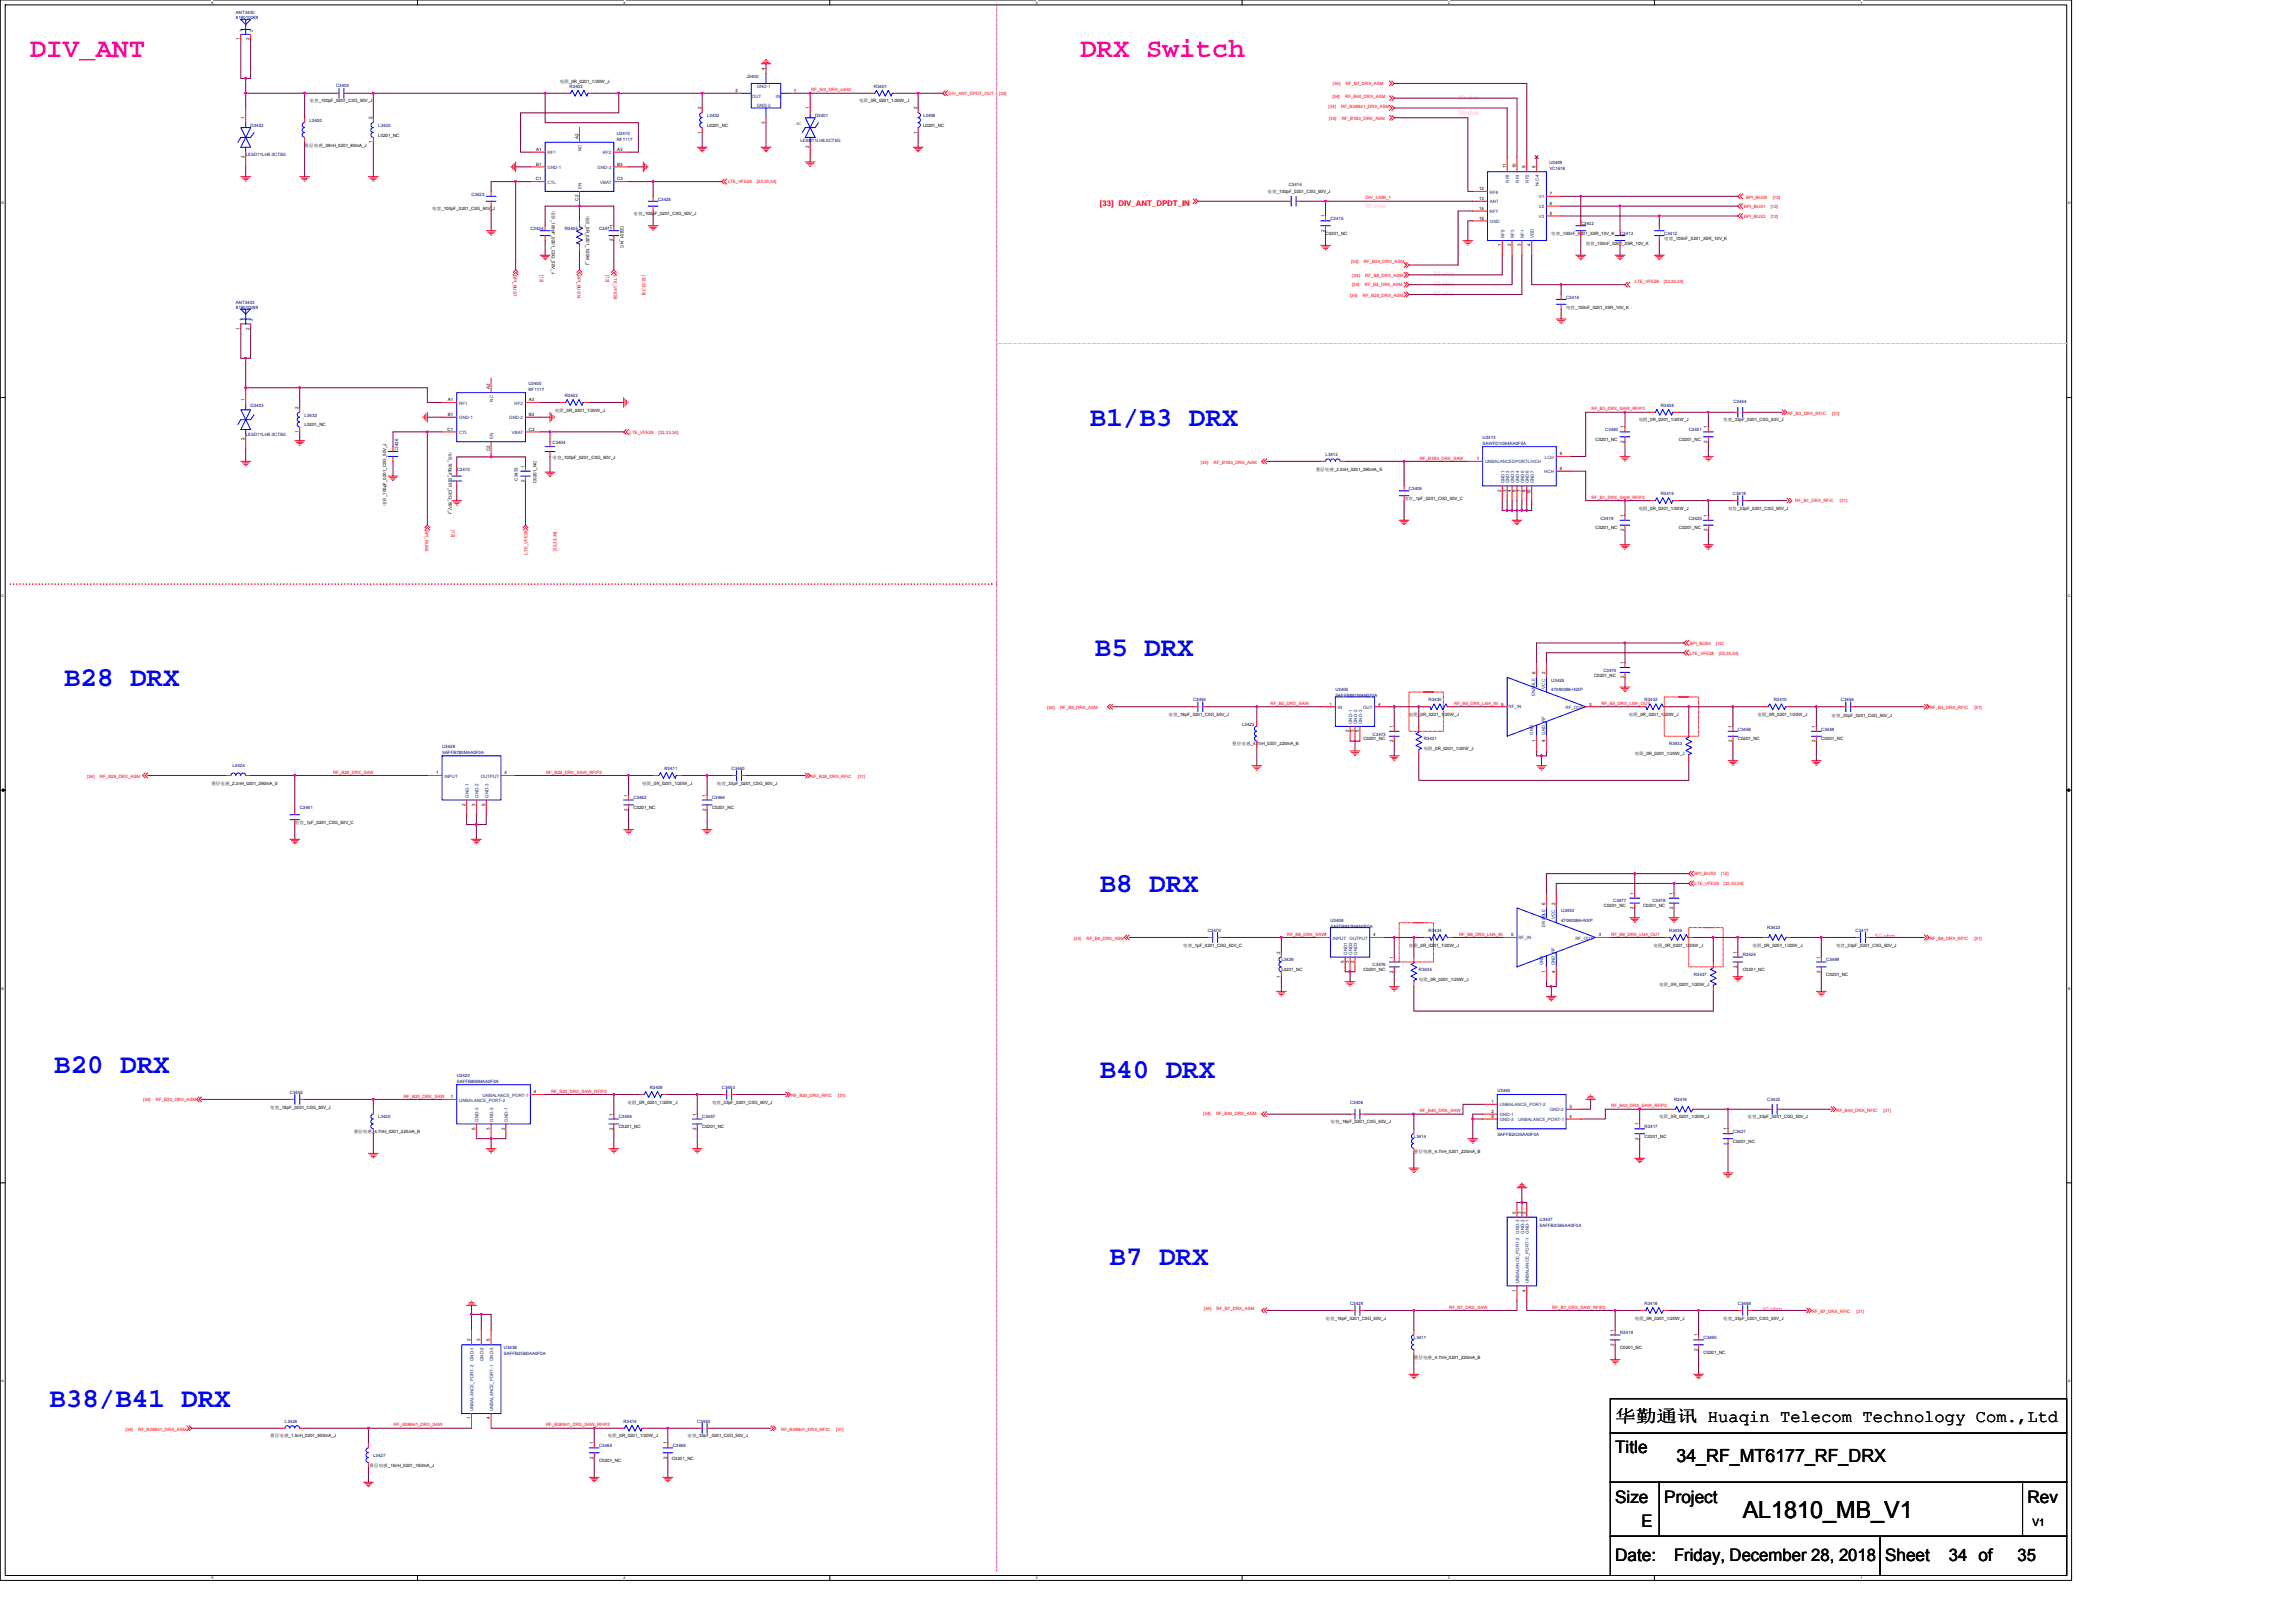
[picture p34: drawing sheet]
<svg xmlns="http://www.w3.org/2000/svg" width="297mm" height="210mm" viewBox="0 0 297 210" stroke-linecap="round" stroke-linejoin="round" font-family="sans-serif">
<defs><g id="words">
<g font-size="3.6" fill="#f0f">
<text x="3.8" y="7.4">DIV_ANT</text>
<text x="139.7" y="7.4">DRX Switch</text>
</g>
<g font-size="3.6" fill="#00f">
<text x="141" y="55.1">B1/B3 DRX</text>
<text x="8.3" y="88.7">B28 DRX</text>
<text x="141.6" y="84.9">B5 DRX</text>
<text x="142.3" y="115.4">B8 DRX</text>
<text x="7" y="138.9">B20 DRX</text>
<text x="142.3" y="139.5">B40 DRX</text>
<text x="143.5" y="163.6">B7 DRX</text>
<text x="6.4" y="182.1">B38/B41 DRX</text>
</g>
<text font-size="3" x="225.5" y="196.4">AL1810_MB_V1</text>
<text font-size="2.3" x="216.9" y="189.1">34_RF_MT6177_RF_DRX</text>
<g font-size="2.2">
<text x="209" y="184">华勤通讯 Huaqin Telecom Technology Com.,Ltd</text>
<text x="209" y="188">Title</text>
<text x="209" y="194.4">Size</text>
<text x="212.4" y="197.6">E</text>
<text x="215.3" y="194.4">Project</text>
<text x="262.3" y="194.4">Rev</text>
<text x="209" y="202">Date:</text>
<text x="216.6" y="202">Friday, December 28, 2018</text>
<text x="243.9" y="202">Sheet</text>
<text x="252.1" y="202">34 of</text>
<text x="261" y="202">35</text>
</g>
<text font-size="1.3" x="262.9" y="197.4">V1</text>
<text font-size="1" fill="#f00" x="142.3" y="26.6">[33] DIV_ANT_DPDT_IN</text>
<g font-size=".9" fill="#ff80ff">
<text x="188.6" y="14.8">50 ohm</text>
<text x="188.6" y="12.9">50 ohm</text>
<text x="176.6" y="26.9">50 ohm</text>
<text x="185.5" y="35.8">50 ohm</text>
<text x="185.5" y="38.3">50 ohm</text>
<text x="185.5" y="37">50 ohm</text>
</g>
<g font-size=".8" fill="#f0f">
<text x="242.6" y="121.4">50 ohm</text>
<text x="228" y="169.7">50 ohm</text>
</g>
<g font-size=".6" fill="#000080">
<text x="30.5" y="1.8">ANT3400</text>
<text x="30.5" y="2.5">818010089</text>
<text x="43.5" y="11.2">C3403</text>
<text x="73.7" y="11.3">R3403</text>
<text x="96.6" y="10.1">J3400</text>
<text x="113.1" y="11.3">R3401</text>
<text x="32.4" y="16.4">D3402</text>
<text x="40" y="15.8">L3400</text>
<text x="48.9" y="16.4">L3430</text>
<text x="79.8" y="17.4">U3410</text>
<text x="91.5" y="15.2">L3432</text>
<text x="105.4" y="15.2">D3401</text>
<text x="119.4" y="15.2">L3408</text>
<text x="31.8" y="20.2">LESD11LH5.0CT5G</text>
<text x="79.8" y="18.2">RF1117</text>
<text x="103.5" y="18.3">LESD11LH5.0CT5G</text>
<text x="200.4" y="21.3">U3409</text>
<text x="200.4" y="22">VC1618</text>
<text x="61" y="25.3">C3423</text>
<text x="68.6" y="29.8">C3424</text>
<text x="73.1" y="29.8">R3405</text>
<text x="77.5" y="29.8">C3471</text>
<text x="85.1" y="26">C3425</text>
<text x="166.7" y="24.1">C3414</text>
<text x="172.1" y="28.5">C3415</text>
<text x="204.5" y="29.1">C3402</text>
<text x="209.6" y="30.4">C3413</text>
<text x="215.3" y="30.4">C3412</text>
<text x="30.5" y="39.3">ANT3403</text>
<text x="30.5" y="39.9">818010089</text>
<text x="202.6" y="38.7">C3416</text>
<text x="32.4" y="52.6">D3403</text>
<text x="39.4" y="53.9">L3433</text>
<text x="68.4" y="49.8">U3400</text>
<text x="68.4" y="50.6">RF1117</text>
<text x="73.1" y="51.4">R3402</text>
<text x="214.9" y="52.6">R3408</text>
<text x="224.3" y="52.2">C3444</text>
<text x="31.8" y="56.4">LESD11LH5.0CT5G</text>
<text x="51.5" y="58.5" transform="rotate(-90 51.5 58.5)">C3426</text>
<text x="71.5" y="57.4">C3404</text>
<text x="171.5" y="59">L3412</text>
<text x="191.8" y="56.8">U3413</text>
<text x="191.8" y="57.6">SAWFD1G84AA0F0A</text>
<text x="207.7" y="55.8">C3450</text>
<text x="218.5" y="55.8">C3451</text>
<text x="59.1" y="60.9">C3410</text>
<text x="67" y="62.2" transform="rotate(-90 67 62.2)">C3472</text>
<text x="182.3" y="63.4">C3405</text>
<text x="214.9" y="64.1">R3415</text>
<text x="224.2" y="64.1">C3418</text>
<text x="207" y="67.2">C3419</text>
<text x="218.5" y="67.2">C3420</text>
<text x="172.8" y="89.5">U3405</text>
<text x="200.7" y="88.2">U3425</text>
<text x="200.7" y="89.5">47090086+NXP</text>
<text x="207.4" y="86.9">C3474</text>
<text x="154.3" y="90.7">C3454</text>
<text x="160.7" y="93.9">L3423</text>
<text x="172.8" y="90.2">SAFFB881MAN0F0A</text>
<text x="177.6" y="95.2">C3473</text>
<text x="184.2" y="95.8">R3431</text>
<text x="184.8" y="90.7">R3430</text>
<text x="212.8" y="90.7">R3432</text>
<text x="224.8" y="94.5">C3458</text>
<text x="229.5" y="90.7">R3410</text>
<text x="235.6" y="94.5">C3459</text>
<text x="238.2" y="90.7">C3455</text>
<text x="30.1" y="99.2">L3424</text>
<text x="57.2" y="96.8">U3428</text>
<text x="57.2" y="97.6">SAFFB780MAA0F0A</text>
<text x="86" y="99.6">R3411</text>
<text x="94.7" y="99.6">C3460</text>
<text x="215.9" y="96.4">R3433</text>
<text x="38.8" y="104.7">C3461</text>
<text x="82" y="103.4">C3462</text>
<text x="92.1" y="103.4">C3464</text>
<text x="172.1" y="119.3">U3408</text>
<text x="202" y="118">U3430</text>
<text x="202" y="119.3">47090086+NXP</text>
<text x="208.7" y="116.8">C3477</text>
<text x="213.8" y="116.8">C3478</text>
<text x="156.2" y="120.6">C3470</text>
<text x="165.8" y="124.4">L3429</text>
<text x="172.1" y="120.1">SAFFB942MAN0F0A</text>
<text x="177.6" y="125">C3476</text>
<text x="183.6" y="125.6">R3435</text>
<text x="184.8" y="120.6">R3434</text>
<text x="215.9" y="120.6">R3436</text>
<text x="225.5" y="123.7">R3424</text>
<text x="228.6" y="120.2">R3423</text>
<text x="236.3" y="124.4">C3489</text>
<text x="240.1" y="120.6">C3417</text>
<text x="219.1" y="126.3">R3437</text>
<text x="37.5" y="141.5">C3452</text>
<text x="59.1" y="139.3">U3420</text>
<text x="59.1" y="140.1">SAFFB806MAA0F0A</text>
<text x="84" y="140.9">R3409</text>
<text x="93.4" y="140.9">C3453</text>
<text x="174.7" y="142.8">C3406</text>
<text x="193.7" y="141.3">U3440</text>
<text x="216.6" y="142.5">R3416</text>
<text x="228.6" y="142.5">C3422</text>
<text x="48.9" y="144.7">L3420</text>
<text x="80" y="144.7">C3456</text>
<text x="90.8" y="144.7">C3457</text>
<text x="182.9" y="147.2">L3414</text>
<text x="193.7" y="147">SAFFB2G35AA0F0A</text>
<text x="212.8" y="146">R3417</text>
<text x="224.2" y="146.6">C3421</text>
<text x="199.2" y="158">U3407</text>
<text x="199.2" y="158.8">SAFFB2G65AA0F0A</text>
<text x="174.7" y="168.8">C3429</text>
<text x="182.9" y="173.3">L3411</text>
<text x="209.6" y="172.6">R3419</text>
<text x="212.8" y="168.8">R3418</text>
<text x="220.4" y="173.3">C3490</text>
<text x="224.8" y="168.8">C3468</text>
<text x="65.2" y="174.5">U3438</text>
<text x="65.2" y="175.3">SAFFB2G60AA0F0A</text>
<text x="36.9" y="184.1">L3426</text>
<text x="80.7" y="184.1">R3414</text>
<text x="90.2" y="184.1">C3463</text>
<text x="48.3" y="188.5">L3427</text>
<text x="77.5" y="187.2">C3465</text>
<text x="87" y="187.2">C3466</text>
</g>
<g font-size=".6">
<text x="31" y="5.2" transform="rotate(-90 31 5.2)">1</text>
<text x="32.3" y="5.2" transform="rotate(-90 32.3 5.2)">2</text>
<text x="72.4" y="10.7">电阻_0R_0201_1/20W_J</text>
<text x="95.2" y="11.9">2</text>
<text x="99" y="9.1" transform="rotate(-90 99 9.1)">4</text>
<text x="102.7" y="11.9">1</text>
<text x="31.6" y="15.4" transform="rotate(-90 31.6 15.4)">1</text>
<text x="40" y="13.3">电容_100pF_0201_C0G_50V_J</text>
<text x="48.2" y="15.4" transform="rotate(-90 48.2 15.4)">2</text>
<text x="48.9" y="17.7">L0201_NC</text>
<text x="74.8" y="18" transform="rotate(-90 74.8 18)">A2</text>
<text x="90.7" y="17.3" transform="rotate(-90 90.7 17.3)">1</text>
<text x="90.7" y="14.2" transform="rotate(-90 90.7 14.2)">2</text>
<text x="91.5" y="16.4">L0201_NC</text>
<text x="99" y="16" transform="rotate(-90 99 16)">3</text>
<text x="103" y="16.1">NC</text>
<text x="104.7" y="14.2" transform="rotate(-90 104.7 14.2)">1</text>
<text x="111.2" y="13.3">电阻_0R_0201_1/20W_J</text>
<text x="118.6" y="17.3" transform="rotate(-90 118.6 17.3)">1</text>
<text x="118.6" y="14.2" transform="rotate(-90 118.6 14.2)">2</text>
<text x="119.4" y="16.4">L0201_NC</text>
<text x="31.6" y="20.4" transform="rotate(-90 31.6 20.4)">2</text>
<text x="39.4" y="19">叠层电感_39nH_0201_80mA_J</text>
<text x="48.2" y="18.5" transform="rotate(-90 48.2 18.5)">1</text>
<text x="69.3" y="23.3">C1</text>
<text x="69.4" y="19.5">A1</text>
<text x="69.4" y="21.4">B1</text>
<text x="79.9" y="23.3">C3</text>
<text x="79.9" y="19.5">A3</text>
<text x="79.9" y="21.4">B3</text>
<text x="104.7" y="19.2" transform="rotate(-90 104.7 19.2)">2</text>
<text x="194.8" y="21.8" transform="rotate(-90 194.8 21.8)">11</text>
<text x="196.1" y="21.8" transform="rotate(-90 196.1 21.8)">10</text>
<text x="197.4" y="21.8" transform="rotate(-90 197.4 21.8)">9</text>
<text x="198.6" y="21.8" transform="rotate(-90 198.6 21.8)">8</text>
<text x="55.9" y="27.2">电容_100pF_0201_C0G_50V_J</text>
<text x="71.4" y="27.3" transform="rotate(90 71.4 27.3)">电容_100pF_0201_C0G_50V_J</text>
<text x="74.8" y="26" transform="rotate(-90 74.8 26)">C2</text>
<text x="75.8" y="27.9" transform="rotate(90 75.8 27.9)">电阻_0R_0201_1/20W_J</text>
<text x="79.3" y="29.4" transform="rotate(-90 79.3 29.4)">1</text>
<text x="80.3" y="29.2" transform="rotate(90 80.3 29.2)">C0201_NC</text>
<text x="82" y="27.9">电容_100pF_0201_C0G_50V_J</text>
<text x="164" y="25">电容_100pF_0201_C0G_50V_J</text>
<text x="171.3" y="30" transform="rotate(-90 171.3 30)">2</text>
<text x="171.3" y="28.1" transform="rotate(-90 171.3 28.1)">1</text>
<text x="191.4" y="24.6">12</text>
<text x="191.4" y="25.9">13</text>
<text x="191.4" y="27.2">14</text>
<text x="191.4" y="28.4">15</text>
<text x="200.5" y="27.8">5</text>
<text x="200.5" y="26.5">6</text>
<text x="200.5" y="25.3">7</text>
<text x="79.3" y="31.2" transform="rotate(-90 79.3 31.2)">2</text>
<text x="171.5" y="30.4">C0201_NC</text>
<text x="194.2" y="31.9" transform="rotate(-90 194.2 31.9)">1</text>
<text x="195.5" y="31.9" transform="rotate(-90 195.5 31.9)">2</text>
<text x="196.7" y="31.9" transform="rotate(-90 196.7 31.9)">3</text>
<text x="198" y="31.9" transform="rotate(-90 198 31.9)">4</text>
<text x="200.7" y="30.4">电容_100nF_0201_X5R_10V_K</text>
<text x="205.1" y="31.7">电容_100nF_0201_X5R_10V_K</text>
<text x="215.3" y="31">电容_100nF_0201_X5R_10V_K</text>
<text x="202.6" y="39.9">电容_100nF_0201_X5R_10V_K</text>
<text x="31" y="42.7" transform="rotate(-90 31 42.7)">1</text>
<text x="32.3" y="42.7" transform="rotate(-90 32.3 42.7)">2</text>
<text x="31.6" y="51.9" transform="rotate(-90 31.6 51.9)">1</text>
<text x="38.6" y="52.9" transform="rotate(-90 38.6 52.9)">2</text>
<text x="58" y="51.9">A1</text>
<text x="58" y="53.8">B1</text>
<text x="63.4" y="50.4" transform="rotate(-90 63.4 50.4)">A2</text>
<text x="68.4" y="53.8">B3</text>
<text x="68.4" y="51.9">A3</text>
<text x="71.8" y="53.3">电阻_0R_0201_1/20W_J</text>
<text x="31.6" y="57" transform="rotate(-90 31.6 57)">2</text>
<text x="38.6" y="56" transform="rotate(-90 38.6 56)">1</text>
<text x="39.4" y="55.2">L0201_NC</text>
<text x="57.9" y="55.7">C1</text>
<text x="58.1" y="58.4" transform="rotate(90 58.1 58.4)">电容_100pF_0201_C0G_50V_J</text>
<text x="63.4" y="58.3" transform="rotate(-90 63.4 58.3)">C2</text>
<text x="68.4" y="55.7">C3</text>
<text x="71.5" y="59.4">电容_100pF_0201_C0G_50V_J</text>
<text x="191" y="59.5">1</text>
<text x="201.8" y="58.9">9</text>
<text x="206.4" y="57.1">C0201_NC</text>
<text x="210.1" y="57.3" transform="rotate(-90 210.1 57.3)">2</text>
<text x="210.1" y="55.4" transform="rotate(-90 210.1 55.4)">1</text>
<text x="212" y="54.5">电阻_0R_0201_1/20W_J</text>
<text x="217.2" y="57.1">C0201_NC</text>
<text x="220.9" y="57.3" transform="rotate(-90 220.9 57.3)">2</text>
<text x="220.9" y="55.4" transform="rotate(-90 220.9 55.4)">1</text>
<text x="222.9" y="54.5">电容_33pF_0201_C0G_50V_J</text>
<text x="50" y="65.5" transform="rotate(-90 50 65.5)">电容_100pF_0201_C0G_50V_J</text>
<text x="67.8" y="62.4" transform="rotate(-90 67.8 62.4)">2</text>
<text x="67.8" y="60.5" transform="rotate(-90 67.8 60.5)">1</text>
<text x="69.4" y="62.5" transform="rotate(-90 69.4 62.5)">C0201_NC</text>
<text x="170.2" y="60.9">叠层电感_2.2nH_0201_290mA_S</text>
<text x="181.6" y="64.7">电容_1pF_0201_C0G_50V_C</text>
<text x="194.2" y="63.6" transform="rotate(-90 194.2 63.6)">2</text>
<text x="194.8" y="63.6" transform="rotate(-90 194.8 63.6)">3</text>
<text x="195.5" y="63.6" transform="rotate(-90 195.5 63.6)">4</text>
<text x="196.1" y="63.6" transform="rotate(-90 196.1 63.6)">5</text>
<text x="196.7" y="63.6" transform="rotate(-90 196.7 63.6)">7</text>
<text x="197.4" y="63.6" transform="rotate(-90 197.4 63.6)">8</text>
<text x="198" y="63.9" transform="rotate(-90 198 63.9)">10</text>
<text x="201.8" y="60.8">6</text>
<text x="212" y="66">电阻_0R_0201_1/20W_J</text>
<text x="223.6" y="66">电容_33pF_0201_C0G_50V_J</text>
<text x="206.4" y="68.5">C0201_NC</text>
<text x="210.1" y="68.7" transform="rotate(-90 210.1 68.7)">2</text>
<text x="210.1" y="66.9" transform="rotate(-90 210.1 66.9)">1</text>
<text x="217.2" y="68.5">C0201_NC</text>
<text x="220.9" y="68.7" transform="rotate(-90 220.9 68.7)">2</text>
<text x="220.9" y="66.9" transform="rotate(-90 220.9 66.9)">1</text>
<text x="198.6" y="87.2" transform="rotate(-90 198.6 87.2)">6</text>
<text x="199.9" y="87.2" transform="rotate(-90 199.9 87.2)">2</text>
<text x="206.2" y="87.5">C0201_NC</text>
<text x="210.1" y="87.8" transform="rotate(-90 210.1 87.8)">2</text>
<text x="210.1" y="85.9" transform="rotate(-90 210.1 85.9)">1</text>
<text x="151.2" y="92.6">电容_18pF_0201_C0G_50V_J</text>
<text x="172" y="91.3">1</text>
<text x="174.5" y="94.7" transform="rotate(-90 174.5 94.7)">2</text>
<text x="175.2" y="94.7" transform="rotate(-90 175.2 94.7)">3</text>
<text x="175.8" y="94.7" transform="rotate(-90 175.8 94.7)">5</text>
<text x="176.4" y="95.8">C0201_NC</text>
<text x="178.3" y="91.3">4</text>
<text x="180.2" y="94.2" transform="rotate(-90 180.2 94.2)">1</text>
<text x="182.3" y="92.6">电阻_0R_0201_1/20W_J</text>
<text x="194.2" y="91.3">5</text>
<text x="205.6" y="91.3">3</text>
<text x="210.7" y="92.6">电阻_0R_0201_1/20W_J</text>
<text x="224" y="94.2" transform="rotate(-90 224 94.2)">1</text>
<text x="224.8" y="95.8">C0201_NC</text>
<text x="227.4" y="92.6">电阻_0R_0201_1/20W_J</text>
<text x="234.8" y="94.2" transform="rotate(-90 234.8 94.2)">1</text>
<text x="235.6" y="95.8">C0201_NC</text>
<text x="237" y="92.8">电容_33pF_0201_C0G_50V_J</text>
<text x="27.3" y="101.5">叠层电感_2.2nH_0201_290mA_S</text>
<text x="56.4" y="100.2">1</text>
<text x="65.3" y="100.2">4</text>
<text x="83.1" y="101.5">电阻_0R_0201_1/20W_J</text>
<text x="92.7" y="101.5">电容_33pF_0201_C0G_50V_J</text>
<text x="159.4" y="96.4">叠层电感_4.7nH_0201_220mA_B</text>
<text x="180.2" y="96" transform="rotate(-90 180.2 96)">2</text>
<text x="184.2" y="97.1">电阻_0R_0201_1/20W_J</text>
<text x="198.6" y="96" transform="rotate(-90 198.6 96)">1</text>
<text x="199.9" y="96" transform="rotate(-90 199.9 96)">4</text>
<text x="211.5" y="97.7">电阻_0R_0201_1/20W_J</text>
<text x="224" y="96" transform="rotate(-90 224 96)">2</text>
<text x="234.8" y="96" transform="rotate(-90 234.8 96)">2</text>
<text x="38.1" y="106.6">电容_1pF_0201_C0G_50V_C</text>
<text x="60.2" y="104.3" transform="rotate(-90 60.2 104.3)">2</text>
<text x="61.5" y="104.3" transform="rotate(-90 61.5 104.3)">3</text>
<text x="62.8" y="104.3" transform="rotate(-90 62.8 104.3)">5</text>
<text x="81.2" y="104.9" transform="rotate(-90 81.2 104.9)">2</text>
<text x="81.2" y="103.1" transform="rotate(-90 81.2 103.1)">1</text>
<text x="82" y="104.7">C0201_NC</text>
<text x="91.3" y="104.9" transform="rotate(-90 91.3 104.9)">2</text>
<text x="91.3" y="103.1" transform="rotate(-90 91.3 103.1)">1</text>
<text x="92.1" y="104.7">C0201_NC</text>
<text x="199.9" y="117" transform="rotate(-90 199.9 117)">6</text>
<text x="201.2" y="117" transform="rotate(-90 201.2 117)">2</text>
<text x="207.5" y="117.4">C0201_NC</text>
<text x="211.3" y="117.6" transform="rotate(-90 211.3 117.6)">2</text>
<text x="211.3" y="115.8" transform="rotate(-90 211.3 115.8)">1</text>
<text x="212.6" y="117.4">C0201_NC</text>
<text x="216.4" y="117.6" transform="rotate(-90 216.4 117.6)">2</text>
<text x="216.4" y="115.8" transform="rotate(-90 216.4 115.8)">1</text>
<text x="153.1" y="122.5">电容_1pF_0201_C0G_50V_C</text>
<text x="165.6" y="123.4" transform="rotate(-90 165.6 123.4)">2</text>
<text x="165.8" y="125.6">L0201_NC</text>
<text x="173.9" y="124.6" transform="rotate(-90 173.9 124.6)">5</text>
<text x="174.5" y="124.6" transform="rotate(-90 174.5 124.6)">3</text>
<text x="175.2" y="124.6" transform="rotate(-90 175.2 124.6)">2</text>
<text x="176.4" y="125.6">C0201_NC</text>
<text x="177.6" y="121.1">4</text>
<text x="180.2" y="125.9" transform="rotate(-90 180.2 125.9)">2</text>
<text x="180.2" y="124" transform="rotate(-90 180.2 124)">1</text>
<text x="182.3" y="122.5">电阻_0R_0201_1/20W_J</text>
<text x="195.5" y="121.1">5</text>
<text x="199.9" y="125.9" transform="rotate(-90 199.9 125.9)">1</text>
<text x="201.2" y="125.9" transform="rotate(-90 201.2 125.9)">4</text>
<text x="206.9" y="121.1">3</text>
<text x="213.9" y="122.5">电阻_0R_0201_1/20W_J</text>
<text x="224.7" y="125.2" transform="rotate(-90 224.7 125.2)">2</text>
<text x="224.7" y="123.4" transform="rotate(-90 224.7 123.4)">1</text>
<text x="225.5" y="125.6">C0201_NC</text>
<text x="226.7" y="122.5">电阻_0R_0201_1/20W_J</text>
<text x="235.5" y="125.9" transform="rotate(-90 235.5 125.9)">2</text>
<text x="235.5" y="124" transform="rotate(-90 235.5 124)">1</text>
<text x="237.5" y="122.5">电容_33pF_0201_C0G_50V_J</text>
<text x="165.6" y="126.5" transform="rotate(-90 165.6 126.5)">1</text>
<text x="183.6" y="126.9">电阻_0R_0201_1/20W_J</text>
<text x="214.7" y="127.6">电阻_0R_0201_1/20W_J</text>
<text x="236.3" y="126.3">C0201_NC</text>
<text x="35" y="143.4">电容_18pF_0201_C0G_50V_J</text>
<text x="58.3" y="142.1">1</text>
<text x="69.1" y="141.5">4</text>
<text x="81.2" y="142.8">电阻_0R_0201_1/20W_J</text>
<text x="92.1" y="142.8">电容_33pF_0201_C0G_50V_J</text>
<text x="193" y="142.7">1</text>
<text x="193" y="144">2</text>
<text x="203" y="143.4">3</text>
<text x="45.8" y="146.6">叠层电感_4.7nH_0201_220mA_B</text>
<text x="61.5" y="146.2" transform="rotate(-90 61.5 146.2)">5</text>
<text x="63.4" y="146.2" transform="rotate(-90 63.4 146.2)">3</text>
<text x="65.3" y="146.2" transform="rotate(-90 65.3 146.2)">2</text>
<text x="79.3" y="146.2" transform="rotate(-90 79.3 146.2)">2</text>
<text x="79.3" y="144.3" transform="rotate(-90 79.3 144.3)">1</text>
<text x="80" y="146">C0201_NC</text>
<text x="90.1" y="146.2" transform="rotate(-90 90.1 146.2)">2</text>
<text x="90.1" y="144.3" transform="rotate(-90 90.1 144.3)">1</text>
<text x="90.8" y="146">C0201_NC</text>
<text x="172.1" y="145.3">电容_18pF_0201_C0G_50V_J</text>
<text x="182.9" y="149.1">叠层电感_4.7nH_0201_220mA_B</text>
<text x="193" y="144.6">5</text>
<text x="203" y="144.6">4</text>
<text x="212" y="147.4" transform="rotate(-90 212 147.4)">2</text>
<text x="212" y="145.6" transform="rotate(-90 212 145.6)">1</text>
<text x="212.8" y="147.2">C0201_NC</text>
<text x="214.7" y="144.7">电阻_0R_0201_1/20W_J</text>
<text x="223.4" y="148.1" transform="rotate(-90 223.4 148.1)">2</text>
<text x="223.4" y="146.2" transform="rotate(-90 223.4 146.2)">1</text>
<text x="224.2" y="147.9">C0201_NC</text>
<text x="226.1" y="144.7">电容_33pF_0201_C0G_50V_J</text>
<text x="196.1" y="157" transform="rotate(-90 196.1 157)">5</text>
<text x="196.7" y="157" transform="rotate(-90 196.7 157)">3</text>
<text x="197.4" y="157" transform="rotate(-90 197.4 157)">2</text>
<text x="196.1" y="167.1" transform="rotate(-90 196.1 167.1)">1</text>
<text x="197.4" y="167.1" transform="rotate(-90 197.4 167.1)">4</text>
<text x="60.9" y="173.5" transform="rotate(-90 60.9 173.5)">2</text>
<text x="62.1" y="173.5" transform="rotate(-90 62.1 173.5)">3</text>
<text x="63.4" y="173.5" transform="rotate(-90 63.4 173.5)">5</text>
<text x="171.5" y="170.7">电容_18pF_0201_C0G_50V_J</text>
<text x="208.8" y="172.3" transform="rotate(-90 208.8 172.3)">1</text>
<text x="211.5" y="170.7">电阻_0R_0201_1/20W_J</text>
<text x="219.6" y="172.9" transform="rotate(-90 219.6 172.9)">1</text>
<text x="222.9" y="170.7">电容_33pF_0201_C0G_50V_J</text>
<text x="182.9" y="175.8">叠层电感_4.7nH_0201_220mA_B</text>
<text x="208.8" y="174.1" transform="rotate(-90 208.8 174.1)">2</text>
<text x="209.6" y="174.5">C0201_NC</text>
<text x="219.6" y="174.8" transform="rotate(-90 219.6 174.8)">2</text>
<text x="220.4" y="175.2">C0201_NC</text>
<text x="35" y="186">叠层电感_1.5nH_0201_500mA_J</text>
<text x="60.9" y="183.6" transform="rotate(-90 60.9 183.6)">1</text>
<text x="63.4" y="183.6" transform="rotate(-90 63.4 183.6)">4</text>
<text x="78.7" y="186">电阻_0R_0201_1/20W_J</text>
<text x="88.9" y="186">电容_33pF_0201_C0G_50V_J</text>
<text x="47.8" y="189.8">叠层电感_15nH_0201_160mA_J</text>
<text x="76.7" y="188.7" transform="rotate(-90 76.7 188.7)">2</text>
<text x="76.7" y="186.9" transform="rotate(-90 76.7 186.9)">1</text>
<text x="77.5" y="189.1">C0201_NC</text>
<text x="86.3" y="188.7" transform="rotate(-90 86.3 188.7)">2</text>
<text x="86.3" y="186.9" transform="rotate(-90 86.3 186.9)">1</text>
<text x="86.9" y="188.9">C0201_NC</text>
</g>
<g font-size=".6" fill="#004080">
<text x="31.4" y="4.1" transform="rotate(-90 31.4 4.1)">1</text>
<text x="32.7" y="4.1" transform="rotate(-90 32.7 4.1)">2</text>
<text x="97.9" y="11.3">GND-1</text>
<text x="97.3" y="12.6">OUT</text>
<text x="97.9" y="13.9">GND-2</text>
<text x="100.4" y="12.6">IN</text>
<text x="70.8" y="20">RF1</text>
<text x="70.8" y="21.9">GND-1</text>
<text x="70.8" y="23.8">CTL</text>
<text x="75.2" y="19.6" transform="rotate(-90 75.2 19.6)">NC</text>
<text x="77.3" y="21.9">GND-2</text>
<text x="77.6" y="23.8">VBAT</text>
<text x="78" y="20">RF2</text>
<text x="195.3" y="23.6" transform="rotate(-90 195.3 23.6)">RF6</text>
<text x="196.5" y="23.6" transform="rotate(-90 196.5 23.6)">RF4</text>
<text x="197.8" y="23.6" transform="rotate(-90 197.8 23.6)">RF2</text>
<text x="75.2" y="24.4" transform="rotate(-90 75.2 24.4)">EN</text>
<text x="192.8" y="25">RF8</text>
<text x="192.8" y="26.3">ANT</text>
<text x="192.8" y="27.6">RF7</text>
<text x="192.8" y="28.9">GND</text>
<text x="199.1" y="24.1" transform="rotate(-90 199.1 24.1)">N/C-4</text>
<text x="199.1" y="28.2">V3</text>
<text x="199.1" y="26.9">V2</text>
<text x="199.1" y="25.7">V1</text>
<text x="194.6" y="30.8" transform="rotate(-90 194.6 30.8)">RF5</text>
<text x="195.9" y="30.8" transform="rotate(-90 195.9 30.8)">RF3</text>
<text x="197.2" y="30.8" transform="rotate(-90 197.2 30.8)">RF1</text>
<text x="198.4" y="30.8" transform="rotate(-90 198.4 30.8)">VDD</text>
<text x="31.4" y="41.6" transform="rotate(-90 31.4 41.6)">1</text>
<text x="32.7" y="41.6" transform="rotate(-90 32.7 41.6)">2</text>
<text x="59.4" y="52.3">RF1</text>
<text x="63.8" y="52" transform="rotate(-90 63.8 52)">NC</text>
<text x="66.6" y="52.3">RF2</text>
<text x="59.4" y="54.3">GND-1</text>
<text x="59.4" y="56.2">CTL</text>
<text x="63.8" y="56.8" transform="rotate(-90 63.8 56.8)">EN</text>
<text x="65.9" y="54.3">GND-2</text>
<text x="66.2" y="56.2">VBAT</text>
<text x="192.1" y="60">UNBALANCEDPORTL/HCH</text>
<text x="199.9" y="59.3">LCH</text>
<text x="194.6" y="62.5" transform="rotate(-90 194.6 62.5)">GND1</text>
<text x="195.3" y="62.5" transform="rotate(-90 195.3 62.5)">GND2</text>
<text x="195.9" y="62.5" transform="rotate(-90 195.9 62.5)">GND3</text>
<text x="196.5" y="62.5" transform="rotate(-90 196.5 62.5)">GND4</text>
<text x="197.2" y="62.5" transform="rotate(-90 197.2 62.5)">GND5</text>
<text x="197.8" y="62.5" transform="rotate(-90 197.8 62.5)">GND6</text>
<text x="198.4" y="62.5" transform="rotate(-90 198.4 62.5)">GND7</text>
<text x="199.8" y="61.2">HCH</text>
<text x="199.9" y="89.1" transform="rotate(-90 199.9 89.1)">VCC</text>
<text x="173.1" y="91.7">IN</text>
<text x="174.9" y="93.7" transform="rotate(-90 174.9 93.7)">GND-1</text>
<text x="175.6" y="93.7" transform="rotate(-90 175.6 93.7)">GND-2</text>
<text x="176.2" y="93.7" transform="rotate(-90 176.2 93.7)">GND-3</text>
<text x="176.3" y="91.7">OUT</text>
<text x="195.2" y="91.6">RF_IN</text>
<text x="198.4" y="95.1" transform="rotate(-90 198.4 95.1)">GND</text>
<text x="198.6" y="90" transform="rotate(-90 198.6 90)">ENABLE</text>
<text x="199.9" y="95.1" transform="rotate(-90 199.9 95.1)">GND_RF</text>
<text x="202.5" y="91.7">RF_OUT</text>
<text x="57.5" y="100.6">INPUT</text>
<text x="62.2" y="100.6">OUTPUT</text>
<text x="60.6" y="103.2" transform="rotate(-90 60.6 103.2)">GND-1</text>
<text x="61.9" y="103.2" transform="rotate(-90 61.9 103.2)">GND-2</text>
<text x="63.2" y="103.2" transform="rotate(-90 63.2 103.2)">GND-3</text>
<text x="199.9" y="119.9" transform="rotate(-90 199.9 119.9)">ENABLE</text>
<text x="201.2" y="118.9" transform="rotate(-90 201.2 118.9)">VCC</text>
<text x="172.4" y="121.6">INPUT</text>
<text x="174.3" y="123.5" transform="rotate(-90 174.3 123.5)">GND1</text>
<text x="174.6" y="121.6">OUTPUT</text>
<text x="174.9" y="123.5" transform="rotate(-90 174.9 123.5)">GND2</text>
<text x="175.6" y="123.5" transform="rotate(-90 175.6 123.5)">GND3</text>
<text x="196.4" y="121.5">RF_IN</text>
<text x="199.6" y="124.9" transform="rotate(-90 199.6 124.9)">GND</text>
<text x="201.2" y="124.9" transform="rotate(-90 201.2 124.9)">GND_RF</text>
<text x="203.8" y="121.6">RF_OUT</text>
<text x="59.4" y="142.5">UNBALANCE_PORT-2</text>
<text x="62.4" y="141.9">UNBALANCE_PORT-1</text>
<text x="194" y="143.2">UNBALANCE_PORT-2</text>
<text x="200.5" y="143.8">GND-2</text>
<text x="61.9" y="145.1" transform="rotate(-90 61.9 145.1)">GND-3</text>
<text x="63.8" y="145.1" transform="rotate(-90 63.8 145.1)">GND-2</text>
<text x="65.7" y="145.1" transform="rotate(-90 65.7 145.1)">GND-1</text>
<text x="194" y="144.4">GND-1</text>
<text x="194" y="145.1">GND-3</text>
<text x="196.4" y="145.1">UNBALANCE_PORT-1</text>
<text x="196.5" y="159.6" transform="rotate(-90 196.5 159.6)">GND-3</text>
<text x="197.2" y="159.6" transform="rotate(-90 197.2 159.6)">GND-2</text>
<text x="197.8" y="159.6" transform="rotate(-90 197.8 159.6)">GND-1</text>
<text x="196.5" y="166.1" transform="rotate(-90 196.5 166.1)">UNBALANCE_PORT-2</text>
<text x="197.8" y="166.1" transform="rotate(-90 197.8 166.1)">UNBALANCE_PORT-1</text>
<text x="61.3" y="176.1" transform="rotate(-90 61.3 176.1)">GND-1</text>
<text x="62.5" y="176.1" transform="rotate(-90 62.5 176.1)">GND-2</text>
<text x="63.8" y="176.1" transform="rotate(-90 63.8 176.1)">GND-3</text>
<text x="61.3" y="182.6" transform="rotate(-90 61.3 182.6)">UNBALANCE_PORT-2</text>
<text x="63.8" y="182.6" transform="rotate(-90 63.8 182.6)">UNBALANCE_PORT-1</text>
</g>
<g font-size=".6" fill="#f00">
<text x="104.9" y="11.8">RF_Ant_DRX_carkit</text>
<text x="172.4" y="11">[34]</text>
<text x="174.1" y="11">RF_B7_DRX_ASM</text>
<text x="122.7" y="12.3">DIV_ANT_DPDT_OUT</text>
<text x="129.3" y="12.3">[33]</text>
<text x="171.9" y="14">[34]</text>
<text x="171.9" y="15.5">[34]</text>
<text x="172.4" y="12.7">[34]</text>
<text x="173.5" y="14">RF_B38B41_DRX_ASM</text>
<text x="173.6" y="15.5">RF_B1B3_DRX_ASM</text>
<text x="174" y="12.7">RF_B40_DRX_ASM</text>
<text x="94.1" y="23.7">LTE_VFE28</text>
<text x="97.9" y="23.7">[32,33,34]</text>
<text x="176.7" y="25.8">DIV_L/MB_1</text>
<text x="225.7" y="28.2">BPI_BUS2</text>
<text x="225.7" y="27">BPI_BUS1</text>
<text x="225.9" y="25.7">BPI_BUS0</text>
<text x="229.1" y="28.2">[12]</text>
<text x="229.1" y="27">[12]</text>
<text x="229.3" y="25.7">[12]</text>
<text x="66.4" y="35.6" transform="rotate(90 66.4 35.6)">BPI_BUS7</text>
<text x="69.9" y="35.6" transform="rotate(90 69.9 35.6)">[12]</text>
<text x="74.7" y="35.6" transform="rotate(90 74.7 35.6)">BPI_BUS14</text>
<text x="78.4" y="35.6" transform="rotate(90 78.4 35.6)">[12]</text>
<text x="79.4" y="35.6" transform="rotate(90 79.4 35.6)">LTE_VFE28</text>
<text x="83.1" y="35.6" transform="rotate(90 83.1 35.6)">[32,33,34]</text>
<text x="174.8" y="34.1">[34]</text>
<text x="175" y="35.9">[34]</text>
<text x="176.4" y="34.1">RF_B20_DRX_ASM</text>
<text x="176.6" y="35.9">RF_B8_DRX_ASM</text>
<text x="174.7" y="38.4">[34]</text>
<text x="174.9" y="37.1">[34]</text>
<text x="176.3" y="38.4">RF_B28_DRX_ASM</text>
<text x="176.6" y="37.1">RF_B5_DRX_ASM</text>
<text x="211.5" y="36.6">LTE_VFE28</text>
<text x="215.2" y="36.6">[32,33,34]</text>
<text x="205.9" y="53.1">RF_B3_DRX_SAW_RFIP2</text>
<text x="231.2" y="53.6">RF_B3_DRX_RFIC</text>
<text x="237" y="53.6">[31]</text>
<text x="81.4" y="56.1">LTE_VFE28</text>
<text x="85.2" y="56.1">[32,33,34]</text>
<text x="155.4" y="60">[34]</text>
<text x="157" y="60">RF_B1B3_DRX_ASM</text>
<text x="183.7" y="59.5">RF_B1B3_DRX_SAW</text>
<text x="205.9" y="64.5">RF_B1_DRX_SAW_RFIP2</text>
<text x="232.3" y="65">RF_B1_DRX_RFIC</text>
<text x="238" y="65">[31]</text>
<text x="55" y="68.6" transform="rotate(90 55 68.6)">BPI_BUS6</text>
<text x="58.4" y="68.6" transform="rotate(90 58.4 68.6)">[12]</text>
<text x="68.3" y="71.8" transform="rotate(-90 68.3 71.8)">LTE_VFE28</text>
<text x="72" y="71.3" transform="rotate(-90 72 71.3)">[32,33,34]</text>
<text x="218.6" y="83.4">BPI_BUS4</text>
<text x="222" y="83.4">[12]</text>
<text x="218.6" y="84.7">LTE_VFE28</text>
<text x="222.4" y="84.7">[32,33,34]</text>
<text x="135.5" y="91.7">[34]</text>
<text x="137.1" y="91.7">RF_B5_DRX_ASM</text>
<text x="164.4" y="91.2">RF_B5_DRX_SAW</text>
<text x="188.1" y="91.2">RF_B5_DRX_LNA_IN</text>
<text x="207.2" y="91.2">RF_B5_DRX_LNA_OUT</text>
<text x="249.7" y="91.7">RF_B5_DRX_RFIC</text>
<text x="255.4" y="91.7">[31]</text>
<text x="11.3" y="100.6">[34]</text>
<text x="12.9" y="100.6">RF_B28_DRX_ASM</text>
<text x="43.1" y="100.1">RF_B28_DRX_SAW</text>
<text x="70.7" y="100.1">RF_B28_DRX_SAW_RFIP2</text>
<text x="104.9" y="100.6">RF_B28_DRX_RFIC</text>
<text x="111" y="100.6">[31]</text>
<text x="219.2" y="113.3">BPI_BUS3</text>
<text x="222.7" y="113.3">[12]</text>
<text x="219.2" y="114.5">LTE_VFE28</text>
<text x="223" y="114.5">[32,33,34]</text>
<text x="138.9" y="121.6">[34]</text>
<text x="140.6" y="121.6">RF_B8_DRX_ASM</text>
<text x="166.5" y="121.1">RF_B8_DRX_SAW1</text>
<text x="188.8" y="121.1">RF_B8_DRX_LNA_IN</text>
<text x="208.4" y="121.1">RF_B8_DRX_LNA_OUT</text>
<text x="249.7" y="121.6">RF_B8_DRX_RFIC</text>
<text x="255.4" y="121.6">[31]</text>
<text x="18.5" y="142.4">[34]</text>
<text x="20.2" y="142.4">RF_B20_DRX_ASM</text>
<text x="52.2" y="142">RF_B20_DRX_SAW</text>
<text x="71.3" y="141.4">RF_B20_DRX_SAW_RFIP2</text>
<text x="102.3" y="141.9">RF_B20_DRX_RFIC</text>
<text x="108.4" y="141.9">[31]</text>
<text x="183.7" y="143.9">RF_B40_DRX_SAW</text>
<text x="208.4" y="143.3">RF_B40_DRX_SAW_RFIP2</text>
<text x="237.6" y="143.8">RF_B40_DRX_RFIC</text>
<text x="243.7" y="143.8">[31]</text>
<text x="155.7" y="144.3">[34]</text>
<text x="157.3" y="144.3">RF_B40_DRX_ASM</text>
<text x="155.7" y="169.5">[34]</text>
<text x="157.4" y="169.5">RF_B7_DRX_ASM</text>
<text x="187.5" y="169.3">RF_B7_DRX_SAW</text>
<text x="200.8" y="169.3">RF_B7_DRX_SAW_RFIP2</text>
<text x="234.4" y="169.8">RF_B7_DRX_RFIC</text>
<text x="240.2" y="169.8">[31]</text>
<text x="16.2" y="185.1">[34]</text>
<text x="17.9" y="185.1">RF_B38B41_DRX_ASM</text>
<text x="51" y="184.6">RF_B38B41_DRX_SAW</text>
<text x="70.7" y="184.6">RF_B38B41_DRX_SAW_RFIP2</text>
<text x="101.1" y="185.1">RF_B38B41_DRX_RFIC</text>
<text x="108.2" y="185.1">[31]</text>
</g>
<g font-size=".5">
<text x="27.3" y=".5">5</text>
<text x="80.7" y=".5">4</text>
<text x="134" y=".5">3</text>
<text x="187.4" y=".5">2</text>
<text x="240.7" y=".5">1</text>
<text x=".2" y="26.4">D</text>
<text x="267.5" y="26.4">D</text>
<text x=".2" y="77.2">C</text>
<text x="267.5" y="77.2">C</text>
<text x=".2" y="128">B</text>
<text x="267.5" y="128">B</text>
<text x=".2" y="178.8">A</text>
<text x="267.5" y="178.8">A</text>
<text x="27.3" y="204.3">5</text>
<text x="80.7" y="204.3">4</text>
<text x="134" y="204.3">3</text>
<text x="187.4" y="204.3">2</text>
<text x="240.7" y="204.3">1</text>
</g>
</g></defs>
<path d="M0 0h268v204.5h-268zM.7 .6h266.7v203.2h-266.7z" fill="none" stroke="#000" stroke-width=".13"/>
<g fill="#fff">
<path d="M27.3 .1h.3v.5h-.3z"/>
<path d="M27.3 203.9h.3v.5h-.3z"/>
</g>
<path d="M54 0v.6M54 203.8v.7" fill="none" stroke="#000" stroke-width=".13"/>
<g fill="#fff">
<path d="M80.7 .1h.2v.5h-.2z"/>
<path d="M80.7 203.9h.2v.5h-.2z"/>
</g>
<path d="M107.4 0v.6M107.4 203.8v.7" fill="none" stroke="#000" stroke-width=".13"/>
<g fill="#fff">
<path d="M134 .1h.3v.5h-.3z"/>
<path d="M134 203.9h.3v.5h-.3z"/>
</g>
<path d="M160.7 0v.6M160.7 203.8v.7" fill="none" stroke="#000" stroke-width=".13"/>
<g fill="#fff">
<path d="M187.4 .1h.2v.5h-.2z"/>
<path d="M187.4 203.9h.2v.5h-.2z"/>
</g>
<path d="M214 0v.6M214 203.8v.7" fill="none" stroke="#000" stroke-width=".13"/>
<g fill="#fff">
<path d="M240.7 .1h.3v.5h-.3z"/>
<path d="M240.7 203.9h.3v.5h-.3z"/>
<path d="M.2 26h.3v.5h-.3z"/>
<path d="M267.5 26h.4v.5h-.4z"/>
<path d="M.2 76.8h.3v.5h-.3z"/>
<path d="M267.5 76.8h.4v.5h-.4z"/>
</g>
<path d="M0 51.4h.7M267.4 51.4h.6" fill="none" stroke="#000" stroke-width=".13"/>
<g fill="#fff">
<path d="M.2 127.6h.3v.5h-.3z"/>
<path d="M267.5 127.6h.3v.5h-.3z"/>
</g>
<path d="M0 102.2h.7M267.4 102.2h.6" fill="none" stroke="#000" stroke-width=".13"/>
<path d="M.4 102l.3 .2-.3 .2zM267.4 102.2l.3-.2v.4z" fill="#000" stroke="#000" stroke-width=".13"/>
<g fill="#fff">
<path d="M.2 178.4h.3v.5h-.3z"/>
<path d="M267.5 178.4h.3v.5h-.3z"/>
</g>
<path d="M0 153h.7M267.4 153h.6M208.3 191.8h6.4v7h-6.4zM208.3 198.8h34.9v5h-34.9zM208.3 185.4h59.1v6.4h-59.1zM208.3 181h59.1v4.4h-59.1zM214.7 191.8h47v7h-47zM243.2 198.8h24.2v5h-24.2zM261.7 191.8h5.7v7h-5.7z" fill="none" stroke="#000" stroke-width=".13"/>
<path d="M1.3 75.6h127M128.3 75.6h.1" fill="none" stroke="#f00" stroke-width=".19" stroke-dasharray="0 .4"/>
<path d="M128.9 .6h.1M128.9 .6v202.6M128.9 203.2h.1" fill="none" stroke="#f0f" stroke-width=".13"/>
<path d="M128.9 44.4h138.5M267.4 44.4h.1" fill="none" stroke="#ff80ff" stroke-width=".13"/>
<g fill="none" stroke="#f00" stroke-width=".13">
<path d="M31.2 4.4v.7M31.8 14v1.9M31.8 19.7v1.9M32.4 4.4v.7M39.4 17.8v.6M39.4 15.2v.7M43.2 12.1h.7M44.5 12.1h.6M48.3 17.8v.6M48.3 15.2v.7M68.6 19.7h1.9M73.1 12.1h.6"/>
<path d="M75 16.5v1.9M76.2 12.1h.7M79.4 19.7h1.9M90.2 19.1h1.3M90.4 19.2h.9M90.6 19.4h.5M90.8 19.6h.1M90.8 16.5v.6M90.8 14v.6M95.3 12.1h.6M98.5 19.1h1.2M98.5 8.3h1.2"/>
<path d="M98.7 19.2h.8M98.7 8.1h.8M98.8 19.4h.6M98.8 7.9h.6M99 19.6h.2M99 7.7h.2M99.1 15.2v.7M99.1 8.9v.6M102.3 12.1h.6M104.8 12.7v1.9M104.8 18.4v1.9M112.4 12.1h.7"/>
<path d="M115.6 12.1h.6M118.1 19h1.3M118.3 19.2h.9M118.5 19.4h.5M118.7 19.6h.1M118.8 16.5v.6M118.8 14v.6M122.3 11.7l-.3 .4 .3 .3M122.6 11.7l-.3 .4 .3 .3M179.7 12.4l.4 .3-.4 .3M179.7 13.7l.4 .3-.4 .3M179.7 14.9l.4 .3-.4 .4"/>
<path d="M179.7 10.5l.4 .3-.4 .3M180.1 12.4l.3 .3-.3 .3M180.1 13.7l.3 .3-.3 .3M180.1 14.9l.3 .3-.3 .4M180.1 10.5l.3 .3-.3 .3M31.2 22.9h1.2M31.3 23.1h.9M31.5 23.2h.5M31.7 23.4h.2M38.8 22.9h1.2M39 23.1h.9M39.2 23.2h.5"/>
<path d="M39.3 23.4h.2M47.7 22.9h1.2M47.9 23.1h.8M48 23.2h.6M48.2 23.4h.2M62.9 29.8h1.3M63.1 30h.9M63.3 30.2h.5M63.5 30.4h.1M63.5 26v.7M63.5 24.8v.6M66.1 21.5v.2"/>
<path d="M66.3 21.3v.5M66.4 35.2l.3-.3 .3 .3M66.4 35.6l.3-.4 .3 .4M66.5 21.1v.9M66.7 21v1.2M68.6 21.6h1.9M68.6 23.5h1.9M69.9 33h1.3M70.1 33.2h.9M70.3 33.4h.5M70.5 33.6h.1M70.5 30.5v.6"/>
<path d="M70.5 29.2v.6M74.7 35.2l.3-.3 .3 .3M74.7 35.6l.3-.4 .3 .4M75 24.8v1.9M75 28.6v.6M75 31.7v.7M79.1 35.2l.3-.3 .3 .3M79.1 35.6l.3-.4 .3 .4M79.4 23.5h1.9M79.4 21.6h1.9M79.4 29.2v.6M79.4 30.5v.6"/>
<path d="M83.2 21v1.2M83.4 21.1v.9M83.6 21.3v.5M83.8 21.5v.2M83.9 29.2h1.2M84 29.4h.9M84.2 29.6h.5M84.4 29.8h.2M84.5 26.7v.6M84.5 25.4v.6M93.7 23.2l-.3 .3 .3 .3M94 23.2l-.3 .3 .3 .3"/>
<path d="M104.2 21h1.2M104.4 21.1h.9M104.6 21.3h.5M104.8 21.5h.1M154.3 25.7l.4 .3-.4 .4M154.7 25.7l.3 .3-.3 .4M166.4 26h.6M167.7 26h.6M170.9 31.7h1.2M171 31.9h.9M171.2 32.1h.5M171.4 32.3h.2"/>
<path d="M171.5 27.9v.7M171.5 29.2v.6M181.6 36.5l.4 .3-.4 .3M181.6 35.2l.4 .4-.4 .3M181.6 37.8l.4 .3-.4 .3M181.6 34l.4 .3-.4 .3M182 36.5l.3 .3-.3 .3M182 35.2l.3 .4-.3 .3M182 37.8l.3 .3-.3 .3M182 34l.3 .3-.3 .3M189.3 31.1h1.2M189.5 31.3h.8"/>
<path d="M189.6 31.5h.6M189.8 31.7h.2M190.5 24.8h1.9M190.5 26h1.9M190.5 27.3h1.9M190.5 28.6h1.9M194.3 31.1v1.9M195 20.3v1.9M195.6 31.1v1.9M196.3 20.3v1.9M196.9 31.1v1.9M197.5 20.3v1.9"/>
<path d="M198.2 31.1v1.9M198.8 20.3v1.9M200.1 27.9h1.9M200.1 26.7h1.9M200.1 25.4h1.9M202 38.1v.6M202 39.4v.6M203.9 33h1.2M204.1 33.2h.9M204.3 33.4h.5M204.4 33.6h.2M204.5 28.6v.6"/>
<path d="M204.5 29.8v.7M209 33h1.2M209.1 33.2h.9M209.3 33.4h.5M209.5 33.6h.2M209.6 29.8v.7M209.6 31.1v.7M210.5 36.5l-.3 .3 .3 .3M210.9 36.5l-.4 .3 .4 .3M214 33h1.3M214.2 33.2h.9M214.4 33.4h.5"/>
<path d="M214.6 33.6h.1M214.7 29.2v.6M214.7 30.5v.6M225.1 27.6l-.3 .3 .3 .4M225.1 26.4l-.3 .3 .3 .3M225.1 25.1l-.3 .3 .3 .3M225.5 27.6l-.4 .3 .4 .4M225.5 26.4l-.4 .3 .4 .3M225.5 25.1l-.4 .3 .4 .3M31.2 41.9v.6M31.2 59.7h1.2M31.3 59.9h.9"/>
<path d="M31.8 50.5v1.9M31.8 56.2v1.9M32.4 41.9v.6M38.1 57h1.3M38.3 57.2h.9M38.5 57.4h.5M38.7 57.6h.1M38.8 55.2v.7M38.8 52.7v.6M50.8 59.1v.6M50.8 57.8v.6M54.7 53.9v.1"/>
<path d="M54.9 53.7v.5M55.1 53.5v.9M55.3 53.3v1.3M57.2 52.1h1.9M57.2 54h1.9M57.2 55.9h1.9M63.5 57.1v2M63.5 48.9v1.9M68 55.9h1.9M68 54h1.9M68 52.1h1.9M71.2 58.4v.7"/>
<path d="M71.2 57.2v.6M71.2 53.3v1.3M71.3 53.5v.9M71.5 53.7v.5M71.7 53.9v.1M72.4 52.1h.7M75.6 52.1h.6M80.7 51.4v1.3M80.9 51.6v.9M81 55.6l-.3 .3 .3 .3M81.1 51.8v.5M81.3 52v.1"/>
<path d="M81.3 55.6l-.3 .3 .3 .3M163.6 59.4l-.4 .3 .4 .3M163.9 59.4l-.3 .3 .3 .3M170.9 59.7h.6M173.4 59.7h.6M189.9 59.7h1.9M201.3 41.3h1.3M201.3 59.1h1.9M201.5 41.5h.9M201.7 41.7h.5M201.9 41.8h.1M209.6 59.1h1.3"/>
<path d="M209.8 59.2h.9M210 59.4h.5M210.2 59.6h.1M210.2 55.2v.7M210.2 56.5v.6M213.4 53.3h.6M216.6 53.3h.6M220.4 59.1h1.3M220.6 59.2h.9M220.8 59.4h.5M221 59.6h.1M221 55.2v.7"/>
<path d="M221 56.5v.6M224.2 53.3h.6M225.5 53.3h.6M230.5 53l.4 .3-.4 .4M230.9 53l.3 .3-.3 .4M31.5 60.1h.5M31.7 60.3h.2M50.2 61.6h1.3M50.4 61.8h.9M50.6 62h.5M50.8 62.2h.1M55 68.3l.3-.4 .3 .4"/>
<path d="M55 68.6l.3-.3 .3 .3M58.5 64.8h1.2M58.6 65h.9M58.8 65.2h.5M59 65.3h.2M59.1 62.2v.7M59.1 61v.6M67.7 68.3l.3-.4 .3 .4M67.7 68.6l.3-.3 .3 .3M68 60.3v.7M68 61.6v.6M70.5 61.1h1.3"/>
<path d="M70.7 61.3h.9M70.9 61.5h.5M71.1 61.7h.1M181 67.3h1.3M181.2 67.5h.9M181.4 67.7h.5M181.6 67.9h.1M181.6 62.9v.6M181.6 64.1v.7M194.3 62.9v1.9M195 62.9v1.9M195.6 62.9v1.9"/>
<path d="M195.6 67.3h1.3M195.8 67.5h.9M196 67.7h.5M196.2 67.9h.1M196.3 62.9v1.9M196.9 62.9v1.9M197.5 62.9v1.9M198.2 62.9v1.9M201.3 61h1.9M209.6 70.5h1.3M209.8 70.7h.9M210 70.9h.5"/>
<path d="M210.2 71.1h.1M210.2 66.7v.6M210.2 67.9v.7M213.4 64.8h.6M216.6 64.8h.6M220.4 70.5h1.3M220.6 70.7h.9M220.8 70.9h.5M221 71.1h.1M221 66.7v.6M221 67.9v.7M224.2 64.8h.6"/>
<path d="M225.5 64.8h.6M231.2 64.5l.3 .3-.3 .3M231.5 64.5l.3 .3-.3 .3M143.6 91.1l-.3 .3 .3 .4M143.9 91.1l-.3 .3 .3 .4M154.3 91.4h.7M155.6 91.4h.6M162 99.1h1.2M162.2 99.3h.8M162.3 99.4h.6M162.5 99.6h.2M162.6 95.9v.6"/>
<path d="M162.6 93.3v.7M170.9 91.4h1.9M174.7 97.2h1.2M174.7 94v1.9M174.9 97.3h.8M175 97.5h.6M175.2 97.7h.2M175.3 94v1.9M175.9 94v1.9M177.8 91.4h1.9M179.7 97.8h1.3M179.9 98h.9"/>
<path d="M180.1 98.2h.5M180.3 98.4h.1M180.4 94v.6M180.4 95.2v.7M182.3 89.5h4.4v5.1h-4.4zM183.6 94v.6M183.6 97.2v.6M184.2 91.4h.6M187.4 91.4h.6M193.1 91.4h1.9M198.8 99.1h1.3M198.8 95.2v2"/>
<path d="M198.8 85.7v1.9M199 99.3h.9M199.2 99.4h.5M199.4 99.6h.1M200.1 85.7v1.9M200.1 95.2v2M205.1 91.4h1.9M209.6 88.9h1.3M209.8 89.1h.9M210 89.3h.5M210.2 89.5h.1M210.2 85.7v.7"/>
<path d="M210.2 87v.6M212.1 91.4h.7M215.3 90.2h4.4v5h-4.4zM215.3 91.4h.6M218.2 84.1l-.4 .4 .4 .3M218.2 82.9l-.4 .3 .4 .3M218.5 94.6v.6M218.5 97.8v.6M218.5 84.1l-.3 .4 .3 .3M218.5 82.9l-.3 .3 .3 .3M223.6 98.4h1.2M223.7 98.6h.9"/>
<path d="M223.9 98.8h.5M224.1 99h.2M224.2 94v.6M224.2 95.2v.7M228 91.4h.6M231.2 91.4h.6M234.4 98.4h1.2M234.5 98.6h.9M234.7 98.8h.5M234.9 99h.2M235 94v.6M235 95.2v.7"/>
<path d="M238.2 91.4h.6M239.4 91.4h.7M249 91.1l.3 .3-.3 .4M249.3 91.1l.3 .3-.3 .4M18.8 100l-.3 .3 .3 .3M19.1 100l-.3 .3 .3 .3M29.2 100.3h.7M31.8 100.3h.6M37.5 108.6h1.3M37.7 108.8h.9M37.9 109h.5M38.1 109.2h.1"/>
<path d="M38.1 104.8v.6M38.1 106v.7M55.3 100.3h1.9M60.4 103.5v1.9M61 108.6h1.3M61.2 108.8h.9M61.4 109h.5M61.6 109.2h.1M61.6 103.5v1.9M62.9 103.5v1.9M64.8 100.3h1.9M80.7 107.3h1.3"/>
<path d="M80.9 107.5h.9M81.1 107.7h.5M81.3 107.9h.1M81.3 102.9v.6M81.3 104.1v.7M84.5 100.3h.6M87.7 100.3h.6M90.8 107.3h1.3M91 107.5h.9M91.2 107.7h.5M91.4 107.9h.1M91.5 102.9v.6"/>
<path d="M91.5 104.1v.7M94.7 100.3h.6M95.9 100.3h.7M104.2 100l.3 .3-.3 .3M104.5 100l.3 .3-.3 .3M181 119.4h4.5v5.1h-4.5zM200.1 115.6v1.9M201.3 115.6v1.9M210.9 118.7h1.2M211 118.9h.9M211.2 119.1h.5M211.4 119.3h.2"/>
<path d="M211.5 115.6v.6M211.5 116.8v.7M215.9 118.7h1.3M216.1 118.9h.9M216.3 119.1h.5M216.5 119.3h.1M216.6 115.6v.6M216.6 116.8v.7M218.8 114l-.3 .3 .3 .3M218.8 112.7l-.3 .3 .3 .3M219.1 114l-.3 .3 .3 .3M219.1 112.7l-.3 .3 .3 .3"/>
<path d="M145.8 121l-.3 .3 .3 .3M146.1 121l-.3 .3 .3 .3M156.2 121.3h.7M157.5 121.3h.7M165.1 128.3h1.3M165.3 128.5h.9M165.5 128.7h.5M165.7 128.8h.1M165.8 125.7v.7M165.8 123.2v.6M170.2 121.3h1.9M174 127h1.3"/>
<path d="M174 123.8v1.9M174.2 127.2h.9M174.4 127.4h.5M174.6 127.6h.1M174.7 123.8v1.9M175.3 123.8v1.9M177.2 121.3h1.9M179.7 127.6h1.3M179.9 127.8h.9M180.1 128h.5M180.3 128.2h.1M180.4 123.8v.7"/>
<path d="M180.4 125.1v.6M182.9 123.8v.7M182.9 127v.6M184.2 121.3h.6M187.4 121.3h.6M194.3 121.3h2M200.1 125.1v1.9M200.1 128.9h1.2M200.3 129.1h.8M200.4 129.3h.6M200.6 129.5h.2M201.3 125.1v1.9"/>
<path d="M206.4 121.3h1.9M215.3 121.3h.6M218.5 120h4.4v5.1h-4.4zM218.5 121.3h.6M221.7 124.5v.6M221.7 127.6v.7M224.2 126.4h1.3M224.4 126.6h.9M224.6 126.7h.5M224.8 126.9h.1M224.8 123.2v.6M224.8 124.5v.6"/>
<path d="M228 121.3h.6M231.2 121.3h.6M235 128.3h1.3M235.2 128.5h.9M235.4 128.7h.5M235.6 128.8h.1M235.6 123.8v.7M235.6 125.1v.6M240.1 121.3h.6M241.3 121.3h.7M249 121l.3 .3-.3 .3M249.3 121l.3 .3-.3 .3"/>
<path d="M25.8 141.9l-.4 .3 .4 .4M26.1 141.9l-.3 .3 .3 .4M37.5 142.2h.6M38.8 142.2h.6M47.7 149.2h1.2M47.9 149.4h.8M48 149.6h.6M48.2 149.8h.2M48.3 146v.7M48.3 143.5v.6M57.2 142.2h1.9M61.6 145.4v1.9"/>
<path d="M62.9 148.6h1.3M63.1 148.8h.9M63.3 149h.5M63.5 149.2h.1M63.5 145.4v1.9M65.4 145.4v1.9M68.6 141.6h1.9M78.8 148.6h1.2M79 148.8h.9M79.2 149h.5M79.4 149.2h.1M79.4 144.1v.7"/>
<path d="M79.4 145.4v.7M82.6 141.6h.6M85.8 141.6h.6M89.6 148.6h1.2M89.8 148.8h.9M90 149h.5M90.1 149.2h.2M90.2 144.1v.7M90.2 145.4v.7M93.4 141.6h.6M94.7 141.6h.6M101.6 141.3l.4 .3-.4 .3"/>
<path d="M102 141.3l.3 .3-.3 .3M163.6 143.8l-.4 .3 .4 .4M163.9 143.8l-.3 .3 .3 .4M174.7 144.1h.6M175.9 144.1h.7M182.3 151.1h1.3M182.5 151.3h.9M182.7 151.5h.5M182.9 151.7h.1M182.9 148.6v.6M182.9 146.1v.6M189.9 147.3h1.3"/>
<path d="M190.1 147.5h.9M190.3 147.7h.5M190.5 147.9h.1M191.8 142.9h1.9M191.8 144.1h1.9M191.8 144.8h1.9M196.3 153.7h1.2M196.3 155.6v1.9M196.4 153.5h.9M196.6 153.3h.5M196.8 153.1h.2M196.9 155.6v1.9"/>
<path d="M197.5 155.6v1.9M202.6 143.5h1.9M202.6 144.8h1.9M205.1 142.2h1.3M205.3 142h.9M205.5 141.9h.5M205.7 141.7h.1M211.5 149.9h1.3M211.7 150.1h.9M211.9 150.2h.5M212.1 150.4h.1M212.1 145.4v.6"/>
<path d="M212.1 146.7v.6M215.9 143.5h.7M219.1 143.5h.6M222.9 151.8h1.3M223.1 152h.9M223.3 152.1h.5M223.5 152.3h.1M223.6 146v.7M223.6 147.3v.7M228.6 143.5h.7M229.9 143.5h.6M236.9 143.2l.3 .3-.3 .3"/>
<path d="M237.2 143.2l.3 .3-.3 .3M60.4 168.9h1.2M60.6 168.7h.8M60.7 168.5h.6M60.9 168.3h.2M61 172.1v1.9M62.3 172.1v1.9M63.5 172.1v1.9M163.6 169.2l-.4 .3 .4 .4M163.9 169.2l-.3 .3 .3 .4M174.7 169.5h.6M175.9 169.5h.7"/>
<path d="M182.3 177.8h1.3M182.5 178h.9M182.7 178.2h.5M182.9 178.4h.1M182.9 174.6v.7M182.9 172.1v.6M196.3 166.4v1.9M197.5 166.4v1.9M208.3 175.9h1.3M208.5 176.1h.9M208.7 176.3h.5M208.9 176.5h.1"/>
<path d="M209 172.1v.6M209 173.4v.6M212.1 169.5h.7M215.3 169.5h.6M219.1 177.8h1.3M219.3 178h.9M219.5 178.2h.5M219.7 178.4h.1M219.7 172.7v.7M219.7 174v.6M224.8 169.5h.7M226.1 169.5h.6"/>
<path d="M233.7 169.2l.3 .3-.3 .4M234 169.2l.4 .3-.4 .4M24.2 184.5l.3 .3-.3 .3M24.5 184.5l.3 .3-.3 .3M36.2 184.8h.7M38.8 184.8h.6M47 191.8h1.3M47.2 192h.9M47.4 192.2h.5M47.6 192.3h.1M47.7 189.2v.7M47.7 186.7v.6"/>
<path d="M61 182.9v1.9M63.5 182.9v1.9M76.2 191.1h1.3M76.4 191.3h.9M76.6 191.5h.5M76.8 191.7h.1M76.9 186.7v.6M76.9 188v.6M80 184.8h.7M83.2 184.8h.7M85.8 191.1h1.2M86 191.3h.8"/>
<path d="M86.1 191.5h.6M86.3 191.7h.2M86.4 186.7v.6M86.4 188v.6M90.2 184.8h.6M91.5 184.8h.6M99.7 184.5l.4 .3-.4 .3M100.1 184.5l.3 .3-.3 .3"/>
</g>
<g fill="none" stroke="#00f" stroke-width=".13">
<path d="M31.2 16.5h1.2l-.6 1.3zM31.2 2.5h1.2l-.6 .7zM31.2 3.8h1.2M31.2 4.4h1.2M31.8 15.9v.6M31.8 19.1v.6M31.8 17.8l.6 1.3h-1.2zM31.8 2.5v1.9M32.9 17.1l-.5 .7h-1.2l-.4 .6M39.4 17.1a.31 .31 0 0 0-.3 .4 .31 .31 0 0 0 .3 .3M39.4 15.9a.32 .32 0 0 0-.3 .3 .32 .32 0 0 0 .3 .3 .31 .31 0 0 0-.3 .3 .31 .31 0 0 0 .3 .3M39.4 15.9h.1"/>
<path d="M39.4 17.8h.1M43.9 12.1h.1M43.9 11.4v1.3M44.5 11.4v1.3M44.5 12.1h.1M48.3 17.1a.31 .31 0 0 0-.3 .4 .31 .31 0 0 0 .3 .3M48.3 15.9a.32 .32 0 0 0-.3 .3 .32 .32 0 0 0 .3 .3 .31 .31 0 0 0-.3 .3 .31 .31 0 0 0 .3 .3M48.3 15.9h.1M48.3 17.8h.1M70.5 18.4h8.9v6.4h-8.9zM73.1 19.7h.1M73.7 12.1h.1l.2-.4 .4 .7 .4-.7 .4 .7 .3-.7 .4 .7 .1-.3h.2"/>
<path d="M73.7 12.1h.1M74.3 19.7h.1M75.6 19.7h.1M76.2 12.1h.1M76.9 19.7h.1M90.8 15.9a.31 .31 0 0 0-.3 .3 .31 .31 0 0 0 .3 .3M90.8 14.6a.32 .32 0 0 0-.3 .3 .32 .32 0 0 0 .3 .3 .31 .31 0 0 0-.3 .3 .31 .31 0 0 0 .3 .4M90.8 14.6h.1M90.8 16.5h.1M95.9 12.1h1.3M97.2 10.8h3.8v3.2h-3.8zM99.1 14v1.2"/>
<path d="M99.1 9.5v1.3M101 12.1h1.3M104.2 15.2h1.2l-.6 1.3zM104.8 16.5l.6 1.3h-1.2zM104.8 14.6v.6M104.8 17.8v.6M105.9 15.9l-.5 .6h-1.2l-.4 .6M113.1 12.1h.1M113.1 12.1h.1l.2-.4 .4 .7 .3-.7 .4 .7 .4-.7 .4 .7 .1-.3h.2M115.6 12.1h.1M118.8 15.9a.31 .31 0 0 1 .3 .3 .31 .31 0 0 1-.3 .3M118.8 14.6a.32 .32 0 0 1 .3 .3 .32 .32 0 0 1-.3 .3 .31 .31 0 0 1 .3 .3 .31 .31 0 0 1-.3 .4"/>
<path d="M118.8 14.6h.1M118.8 16.5h.1M62.9 26h1.3M62.9 25.4h1.3M63.5 26h.1M63.5 25.4h.1M69.9 30.5h1.3M69.9 29.8h1.3M70.5 30.5h.1M70.5 29.8h.1M71.8 23.5h.1M71.8 22.2h.1"/>
<path d="M71.8 21h.1M73.1 24.8h.1M74.3 24.8h.1M75 31.7h.1M75 29.2h.1M75 29.2v.1l.4 .2-.8 .4 .8 .4-.8 .4 .8 .4-.8 .3 .4 .2v.1M75.6 24.8h.1M76.9 24.8h.1M78.1 23.5h.1M78.1 22.2h.1M78.1 21h.1M78.8 29.8h1.2"/>
<path d="M78.8 30.5h1.2M79.4 29.8h.1M79.4 30.5h.1M83.9 26.7h1.2M83.9 26h1.2M84.5 26.7h.1M84.5 26h.1M167 26h.1M167 25.4v1.3M167.7 25.4v1.3M167.7 26h.1M170.9 28.6h1.2"/>
<path d="M170.9 29.2h1.2M171.5 28.6h.1M171.5 29.2h.1M192.4 22.2h7.7v8.9h-7.7zM201.3 38.7h1.3M201.3 39.4h1.3M202 38.7h.1M202 39.4h.1M203.9 29.2h1.2M203.9 29.8h1.2M204.5 29.2h.1M204.5 29.8h.1"/>
<path d="M209 30.5h1.2M209 31.1h1.2M209.6 30.5h.1M209.6 31.1h.1M214 29.8h1.3M214 30.5h1.3M214.7 29.8h.1M214.7 30.5h.1M31.2 40h1.2l-.6 .6zM31.2 53h1.2l-.6 1.3zM31.2 41.3h1.2M31.2 41.9h1.2"/>
<path d="M31.8 52.4v.6M31.8 55.6v.6M31.8 54.3l.6 1.3h-1.2zM31.8 40v1.9M32.9 53.7l-.5 .6h-1.2l-.4 .6M38.8 54a.32 .32 0 0 0-.3 .3 .32 .32 0 0 0 .3 .3 .31 .31 0 0 0-.3 .3 .31 .31 0 0 0 .3 .3M38.8 53.3a.31 .31 0 0 0-.3 .3 .31 .31 0 0 0 .3 .4M38.8 53.3h.1M38.8 55.2h.1M50.2 59.1h1.3M50.2 58.4h1.3M50.8 59.1h.1"/>
<path d="M50.8 58.4h.1M59.1 50.8h8.9v6.3h-8.9zM60.4 55.9h.1M60.4 54.6h.1M60.4 53.3h.1M61.6 57.1h.1M61.6 52.1h.1M62.9 57.1h.1M62.9 52.1h.1M64.2 57.1h.1M64.2 52.1h.1M65.4 57.1h.1"/>
<path d="M65.4 52.1h.1M66.7 55.9h.1M66.7 54.6h.1M66.7 53.3h.1M70.5 58.4h1.3M70.5 57.8h1.3M71.2 58.4h.1M71.2 57.8h.1M73.1 52.1h.1l.2-.4 .4 .8 .3-.8 .4 .8 .4-.8 .4 .8 .1-.4h.2M73.1 52.1h.1M75.6 52.1h.1M171.5 59.7a.31 .31 0 0 1 .3-.3 .31 .31 0 0 1 .3 .3"/>
<path d="M171.5 59.7h.1M172.1 59.7a.31 .31 0 0 1 .3-.3 .31 .31 0 0 1 .3 .3 .32 .32 0 0 1 .4-.3 .32 .32 0 0 1 .3 .3M173.4 59.7h.1M191.8 57.8h9.5v5.1h-9.5zM193.1 59.7h.1M200.1 59.1h.1M209.6 55.9h1.3M209.6 56.5h1.3M210.2 55.9h.1M210.2 56.5h.1M214 53.3h.1M214 53.3h.2l.2-.3 .3 .7 .4-.7 .4 .7 .4-.7 .4 .7 .1-.4h.2"/>
<path d="M216.6 53.3h.1M220.4 55.9h1.3M220.4 56.5h1.3M221 55.9h.1M221 56.5h.1M224.8 53.3h.1M224.8 52.7v1.3M225.5 52.7v1.3M225.5 53.3h.1M58.5 62.2h1.2M58.5 61.6h1.2M59.1 62.2h.1"/>
<path d="M59.1 61.6h.1M67.3 61h1.3M67.3 61.6h1.3M68 61h.1M68 61.6h.1M181 63.5h1.3M181 64.1h1.3M181.6 63.5h.1M181.6 64.1h.1M194.3 61.6h.1M195 61.6h.1M195.6 61.6h.1"/>
<path d="M196.3 61.6h.1M196.9 61.6h.1M197.5 61.6h.1M198.2 61.6h.1M200.1 61h.1M209.6 67.3h1.3M209.6 67.9h1.3M210.2 67.3h.1M210.2 67.9h.1M214 64.8h.1M214 64.8h.2l.2-.4 .3 .8 .4-.8 .4 .8 .4-.8 .4 .8 .1-.4h.2M216.6 64.8h.1"/>
<path d="M220.4 67.3h1.3M220.4 67.9h1.3M221 67.3h.1M221 67.9h.1M224.8 64.8h.1M224.8 64.1v1.3M225.5 64.1v1.3M225.5 64.8h.1M57.2 97.8h7.6v5.7h-7.6zM95.3 99.7v1.3M95.9 99.7v1.3M155 91.4h.1"/>
<path d="M155 90.8v1.3M155.6 90.8v1.3M155.6 91.4h.1M162.6 95.2a.31 .31 0 0 0-.3 .4 .31 .31 0 0 0 .3 .3M162.6 94a.32 .32 0 0 0-.3 .3 .32 .32 0 0 0 .3 .3 .31 .31 0 0 0-.3 .3 .31 .31 0 0 0 .3 .3M162.6 94h.1M162.6 95.9h.1M172.8 90.2h5v3.8h-5zM179.7 94.6h1.3M179.7 95.2h1.3M180.4 94.6h.1M180.4 95.2h.1"/>
<path d="M183.6 97.2h.1M183.6 94.6h.1M183.6 94.6v.1l-.4 .2 .7 .4-.7 .4 .7 .4-.7 .4 .7 .3-.3 .2v.2M184.8 91.4h.1M184.8 91.4h.2l.1 .4 .4-.7 .4 .7 .4-.7 .4 .7 .3-.7 .2 .3h.2M187.4 91.4h.1M195 87.6l10.1 3.8-10.1 3.8zM198.8 93.9v1.4M198.8 87.6v1.3M200.1 93.3v1.9M200.1 87.6v1.9M209.6 86.4h1.3"/>
<path d="M209.6 87h1.3M210.2 86.4h.1M210.2 87h.1M212.8 91.4h.1M212.8 91.4h.2l.1 .4 .4-.7 .3 .7 .4-.7 .4 .7 .4-.7 .2 .3h.1M215.3 91.4h.1M218.5 97.8h.1M218.5 95.2h.1M218.5 95.3v.1l-.4 .2 .8 .3-.8 .4 .8 .4-.8 .4 .8 .4-.4 .1v.2M223.6 94.6h1.2M223.6 95.2h1.2M224.2 94.6h.1"/>
<path d="M224.2 95.2h.1M228.6 91.4h.1M228.6 91.4h.2l.2-.3 .3 .7 .4-.7 .4 .7 .4-.7 .4 .7 .1-.4h.2M231.2 91.4h.1M234.4 94.6h1.2M234.4 95.2h1.2M235 94.6h.1M235 95.2h.1M238.8 91.4h.1M238.8 90.8v1.3M239.4 90.8v1.3M239.4 91.4h.1"/>
<path d="M29.9 100.3a.31 .31 0 0 1 .3-.3 .31 .31 0 0 1 .3 .3M29.9 100.3h.1M30.5 100.3a.31 .31 0 0 1 .3-.3 .31 .31 0 0 1 .3 .3 .32 .32 0 0 1 .4-.3 .32 .32 0 0 1 .3 .3M31.8 100.3h.1M37.5 105.4h1.3M37.5 106h1.3M38.1 105.4h.1M38.1 106h.1M57.2 100.3h.1M60.4 103.5h.1M61.6 103.5h.1M62.9 103.5h.1"/>
<path d="M64.8 100.3h.1M80.7 103.5h1.3M80.7 104.1h1.3M81.3 103.5h.1M81.3 104.1h.1M85.1 100.3h.2l.1-.4 .4 .8 .4-.8 .4 .8 .4-.8 .4 .8 .1-.4h.2M85.1 100.3h.1M87.7 100.3h.1M90.8 103.5h1.3M90.8 104.1h1.3M91.5 103.5h.1M91.5 104.1h.1"/>
<path d="M95.3 100.3h.1M95.9 100.3h.1M196.3 117.5l10.1 3.8-10.1 3.8zM200.1 117.5v1.2M201.3 117.5v1.9M210.9 116.2h1.2M210.9 116.8h1.2M211.5 116.2h.1M211.5 116.8h.1M215.9 116.2h1.3M215.9 116.8h1.3M216.6 116.2h.1"/>
<path d="M216.6 116.8h.1M156.9 121.3h.1M156.9 120.6v1.3M157.5 120.6v1.3M157.5 121.3h.1M165.8 125.1a.31 .31 0 0 0-.3 .3 .31 .31 0 0 0 .3 .3M165.8 124.5a.31 .31 0 0 0-.3 .3 .31 .31 0 0 0 .3 .3M165.8 123.8a.31 .31 0 0 0-.3 .3 .31 .31 0 0 0 .3 .3M165.8 123.8h.1M165.8 125.7h.1M172.1 120h5.1v3.8h-5.1zM172.1 121.3h.1"/>
<path d="M173.1 122.6h.1M174 122.6h.1M175 122.6h.1M175.9 121.3h.1M179.7 124.5h1.3M179.7 125.1h1.3M180.4 124.5h.1M180.4 125.1h.1M182.9 127h.1M182.9 124.5h.1M182.9 124.5v.1l-.4 .2 .8 .4-.8 .3 .8 .4-.8 .4 .8 .4-.4 .1v.2M184.8 121.3h.1"/>
<path d="M184.8 121.3h.2l.1 .4 .4-.8 .4 .8 .4-.8 .4 .8 .3-.8 .2 .4h.2M187.4 121.3h.1M200.1 123.7v1.4M201.3 123.2v1.8M215.9 121.3h.1M215.9 121.3h.2l.2 .4 .3-.8 .4 .8 .4-.8 .4 .8 .4-.8 .2 .4h.1M218.5 121.3h.1M221.7 127.6h.1M221.7 125.1h.1M221.7 125.1v.1l-.4 .2 .7 .4-.7 .4 .7 .4-.7 .3 .7 .4-.3 .1v.2M224.2 123.8h1.3M224.2 124.5h1.3"/>
<path d="M224.8 123.8h.1M224.8 124.5h.1M228.6 121.3h.1M228.6 121.3h.2l.2-.4 .3 .8 .4-.8 .4 .8 .4-.8 .4 .8 .2-.4h.1M231.2 121.3h.1M235 124.5h1.3M235 125.1h1.3M235.6 124.5h.1M235.6 125.1h.1M240.7 121.3h.1M240.7 120.6v1.3M241.3 120.6v1.3"/>
<path d="M241.3 121.3h.1M38.1 142.2h.1M38.1 141.6v1.3M38.8 141.6v1.3M38.8 142.2h.1M48.3 145.4a.31 .31 0 0 0-.3 .3 .31 .31 0 0 0 .3 .3M48.3 144.1a.32 .32 0 0 0-.3 .4 .32 .32 0 0 0 .3 .3 .31 .31 0 0 0-.3 .3 .31 .31 0 0 0 .3 .3M48.3 144.1h.1M48.3 146h.1M59.1 140.3h9.5v5.1h-9.5zM59.7 142.2h.1M61.6 145.4h.1"/>
<path d="M63.5 145.4h.1M65.4 145.4h.1M67.3 141.6h.1M78.8 144.8h1.2M78.8 145.4h1.2M79.4 144.8h.1M79.4 145.4h.1M83.2 141.6h.2l.1-.4 .4 .8 .4-.8 .4 .8 .4-.8 .3 .8 .2-.4h.2M83.2 141.6h.1M85.8 141.6h.1M89.6 144.8h1.2M89.6 145.4h1.2"/>
<path d="M90.2 145.4h.1M90.2 144.8h.1M94 141.6h.1M94 141v1.2M94.7 141v1.2M94.7 141.6h.1M175.3 144.1h.1M175.3 143.5v1.3M175.9 143.5v1.3M175.9 144.1h.1M182.9 148a.31 .31 0 0 0-.3 .3 .31 .31 0 0 0 .3 .3M182.9 147.3a.31 .31 0 0 0-.3 .3 .31 .31 0 0 0 .3 .3"/>
<path d="M182.9 146.7a.31 .31 0 0 0-.3 .3 .31 .31 0 0 0 .3 .3M182.9 146.7h.1M182.9 148.6h.1M193.7 141.6h8.9v4.4h-8.9zM193.7 143.5h.1M193.7 142.9h.1M193.7 142.2h.1M195 157.5h3.8v8.9h-3.8zM197.5 143.5h.1M197.5 142.9h.1M211.5 146h1.3M211.5 146.7h1.3"/>
<path d="M212.1 146h.1M212.1 146.7h.1M216.6 143.5h.1M216.6 143.5h.2l.1-.4 .4 .8 .4-.8 .3 .8 .4-.8 .4 .8 .2-.4h.1M219.1 143.5h.1M222.9 146.7h1.3M222.9 147.3h1.3M223.6 146.7h.1M223.6 147.3h.1M229.3 143.5h.1M229.3 142.9v1.2M229.9 142.9v1.2"/>
<path d="M229.9 143.5h.1M59.7 174h5.1v8.9h-5.1zM61 175.3h.1M62.3 175.3h.1M63.5 175.3h.1M175.3 169.5h.1M175.3 168.9v1.3M175.9 168.9v1.3M175.9 169.5h.1M182.9 174a.31 .31 0 0 0-.3 .3 .31 .31 0 0 0 .3 .3M182.9 173.4a.31 .31 0 0 0-.3 .3 .31 .31 0 0 0 .3 .3M182.9 172.7a.31 .31 0 0 0-.3 .3 .31 .31 0 0 0 .3 .3"/>
<path d="M182.9 172.7h.1M182.9 174.6h.1M195.6 163.2h.1M195.6 166.4h.1M195.9 163.2h.1M196.3 166.4h.1M196.3 163.2h.1M208.3 172.7h1.3M208.3 173.4h1.3M209 172.7h.1M209 173.4h.1M212.8 169.5h.1"/>
<path d="M212.8 169.5h.2l.1-.3 .4 .7 .3-.7 .4 .7 .4-.7 .4 .7 .2-.4h.1M215.3 169.5h.1M219.1 173.4h1.3M219.1 174h1.3M219.7 173.4h.1M219.7 174h.1M225.5 169.5h.1M225.5 168.9v1.3M226.1 168.9v1.3M226.1 169.5h.1M36.9 184.8a.31 .31 0 0 1 .3-.3 .31 .31 0 0 1 .3 .3M36.9 184.8h.1"/>
<path d="M37.5 184.8a.32 .32 0 0 1 .3-.3 .32 .32 0 0 1 .3 .3 .31 .31 0 0 1 .3-.3 .31 .31 0 0 1 .4 .3M38.8 184.8h.1M47.6 188.6a.31 .31 0 0 0-.3 .3 .31 .31 0 0 0 .3 .3M47.6 187.3a.32 .32 0 0 0-.3 .3 .32 .32 0 0 0 .3 .4 .31 .31 0 0 0-.3 .3 .31 .31 0 0 0 .3 .3M47.7 187.3h.1M47.7 189.2h.1M61 182.9h.1M63.5 182.9h.1M76.2 187.3h1.3M76.2 188h1.3M76.9 187.3h.1M76.9 188h.1"/>
<path d="M80.7 184.8h.1l.2-.4 .4 .8 .4-.8 .3 .8 .4-.8 .4 .8 .1-.4h.2M80.7 184.8h.1M83.2 184.8h.1M85.8 187.3h1.2M85.8 188h1.2M86.4 187.3h.1M86.4 188h.1M90.8 184.8h.1M90.8 184.1v1.3M91.5 184.1v1.3M91.5 184.8h.1"/>
</g>
<path d="M198.6 20.1l.4 .4M199 20.1l-.4 .4" fill="none" stroke="#804000" stroke-width=".13"/>
<g fill="none" stroke="#800040" stroke-width=".13">
<path d="M31.2 5.1v5.1h.6M31.8 10.2v1.9M31.8 12.1h7.6M31.8 12.1v1.9M32.4 5.1v5.1h-.6M39.4 12.1v3.1M39.4 12.1h3.8M39.4 18.4v4.5M45.1 12.1h3.2M48.3 12.1v3.1M48.3 18.4v4.5M48.3 12.1h22.2"/>
<path d="M70.5 12.1v3.8h12.1v3.8h-1.3M70.5 12.1h2.6M76.9 12.1h3.1M80 12.1v2.5h-12.7v5.1h1.3M80 12.1h10.8M90.8 12.1v1.9M90.8 17.1v1.9M90.8 12.1h4.5M99.1 15.9v3.1M99.1 8.3v.6M102.9 12.1h1.9M104.8 12.1v.6"/>
<path d="M104.8 12.1h7.6M116.2 12.1h2.6M118.8 12.1v1.9M118.8 12.1h3.2M118.8 17.1v1.9M180.4 12.7h15.9v7.6M180.4 10.8h17.1v9.5M180.4 14h14.6v6.3M180.4 15.2h9.5v9.6h.6M31.8 21.6v1.3M63.5 26.7v3.1M66.7 23.5h-3.2v1.3"/>
<path d="M66.7 23.5v11.4M66.7 21.6h1.9M66.7 23.5h1.9M70.5 26.7h4.5M70.5 31.1v1.9M70.5 26.7v2.5M75 32.4v2.5M75 26.7h4.4v2.5M75 26.7v1.9M79.4 31.1v3.8M81.3 21.6h1.9M81.3 23.5h3.2"/>
<path d="M84.5 23.5h8.9M84.5 23.5v1.9M84.5 27.3v1.9M104.8 20.3v.7M155 26h11.4M168.3 26h3.2M171.5 26h19M171.5 26v1.9M171.5 29.8v1.9M190.5 27.3h-1.9v7h-6.3M190.5 28.6h-.6v2.5M194.3 33v2.6h-12"/>
<path d="M195.6 33v3.8h-13.3M196.9 33v5.1h-14.6M198.2 33v3.8h3.8M202 26.7h7.6M202 27.9h12.7M202 36.8v1.3M202 36.8h8.2M202 25.4h2.5M204.5 25.4h20.3M204.5 25.4v3.2M204.5 30.5v2.5M209.6 26.7v3.1"/>
<path d="M209.6 26.7h15.2M209.6 31.7v1.3M214.7 27.9h10.1M214.7 27.9v1.3M214.7 31.1v1.9M31.2 42.5v3.9h.6M31.8 50.2h7M31.8 50.2v.3M31.8 46.4v3.8M31.8 58.1v1.6M32.4 42.5v3.9h-.6M38.8 55.9v1.1"/>
<path d="M38.8 50.2v2.5M38.8 50.2h16.5v1.9h1.9M50.8 59.7v1.9M55.3 54h1.9M55.3 55.9h1.9M55.3 55.9h-4.5v1.9M55.3 55.9v12M63.5 59.1h4.5v1.2M63.5 59.1h.1M63.5 59.1h-4.4v1.9M69.9 54h1.3M69.9 55.9h1.3"/>
<path d="M69.9 52.1h2.5M71.2 55.9h9.5M71.2 59.1v2M71.2 55.9v1.2M76.2 52.1h4.5M163.9 59.7h7M174 59.7h7.6M181.6 59.7v3.2M181.6 59.7h8.3M202 40v1.3M210.2 53.3h-5.1v5.8h-1.9M210.2 57.2v1.9"/>
<path d="M210.2 53.3v1.9M210.2 53.3h3.2M217.2 53.3h3.8M221 53.3h3.2M221 53.3v1.9M221 57.2v1.9M226.1 53.3h4.4M59.1 62.9v1.9M68 62.2v5.7M181.6 64.8v2.5M194.3 64.8v1.2h.7M195 66h.6"/>
<path d="M195 64.8v1.2M195.6 66h.7M195.6 64.8v1.2M196.3 66h.6M196.3 64.8v1.2M196.3 66v1.3M196.9 64.8v1.2M196.9 66h.6M197.5 64.8v1.2M198.2 64.8v1.2h-.7M203.2 61h1.9v3.8h5.1M210.2 64.8h3.2"/>
<path d="M210.2 64.8v1.9M210.2 64.6v.2M210.2 68.6v1.9M217.2 64.8h3.8M221 68.6v1.9M221 64.8h3.2M221 64.8v1.9M226.1 64.8h5.1M143.9 91.4h10.4M156.2 91.4h6.4M162.6 91.4v1.9M162.6 96.5v2.6"/>
<path d="M162.6 91.4h8.3M174.7 95.9h.6M175.3 95.9v1.3M175.3 95.9h.6M179.7 91.4h.7M180.4 95.9v1.9M180.4 91.4v2.6M180.4 91.4h3.2M183.6 91.4h.6M183.6 97.8v3.2h34.9v-2.6M183.6 91.4v2.6M188 91.4h5.1"/>
<path d="M198.8 97.2v.6h.6M199.4 97.8v1.3M200.1 97.2v.6h-.7M207 91.4h5.1M210.2 83.2h-11.4v2.5M210.2 83.2h7.6M210.2 83.2v2.5M210.2 87.6v1.3M215.9 91.4h2.6M217.8 84.5h-17.7v1.2M218.5 91.4v3.2M218.5 91.4h5.7"/>
<path d="M224.2 95.9v2.5M224.2 91.4h3.8M224.2 91.4v2.6M231.8 91.4h3.2M235 91.4v2.6M235 91.4h3.2M235 95.9v2.5M240.1 91.4h8.9M19.1 100.3h10.1M32.4 100.3h5.7M38.1 100.3h17.2M38.1 100.3v4.5"/>
<path d="M38.1 106.7v1.9M60.4 105.4v1.3h1.2M61.6 106.7v1.9M61.6 105.4v1.3M62.9 105.4v1.3h-1.3M66.7 100.3h14.6M81.3 100.3h3.2M81.3 104.8v2.5M81.3 100.3v2.6M88.3 100.3h3.2M91.5 100.3v2.6M91.5 100.3h3.2"/>
<path d="M91.5 104.8v2.5M96.6 100.3h7.6M211.5 113h-11.4v2.6M211.5 113h7M211.5 113v2.6M211.5 117.5v1.2M216.6 114.3h-15.3v1.3M216.6 117.5v1.2M218.5 114.3h-1.9v1.3M146.1 121.3h10.1M158.2 121.3h7.6M165.8 121.3h4.4"/>
<path d="M165.8 121.3v1.9M165.8 126.4v1.9M174 125.7h.7M174.7 125.7h.6M174.7 125.7v1.3M179.1 121.3h1.3M180.4 125.7v1.9M180.4 121.3v2.5M180.4 121.3h2.5M182.9 121.3h1.3M182.9 127.6v3.2h38.8v-2.5M182.9 121.3v2.5"/>
<path d="M188 121.3h6.3M200.1 127v.6h.6M200.7 127.6v1.3M201.3 127v.6h-.6M208.3 121.3h7M219.1 121.3h2.6M221.7 121.3v3.2M221.7 121.3h3.1M224.8 121.3h3.2M224.8 125.1v1.3M224.8 121.3v1.9M231.8 121.3h8.3"/>
<path d="M235.6 121.3v2.5M235.6 125.7v2.6M242 121.3h7M26.1 142.2h11.4M39.4 142.2h8.9M48.3 142.2v1.3M48.3 142.2h8.9M48.3 146.7v2.5M61.6 147.3h1.9M63.5 147.3h1.9M63.5 147.3v1.3M70.5 141.6h8.9"/>
<path d="M79.4 141.6v2.5M79.4 141.6h3.2M79.4 146.1v2.5M86.4 141.6h3.8M90.2 141.6v2.5M90.2 141.6h3.2M90.2 146.1v2.5M95.3 141.6h6.3M163.9 144.1h10.8M176.6 144.1h6.3M182.9 149.2v1.9M182.9 144.1v1.9"/>
<path d="M190.5 144.8h1.3M190.5 144.8v2.5M191.8 142.9h-2.5v1.2h-6.4M191.8 144.1h-1.3v.7M196.3 155.6h1.2M196.9 153.7v1.9M204.5 144.8h3.2v-1.3h4.4v1.9M205.8 142.2v1.3h-1.3M212.1 143.5h3.8M212.1 147.3v2.6M219.7 143.5h3.9M223.6 143.5v2.5"/>
<path d="M223.6 148v3.8M223.6 143.5h5M230.5 143.5h6.4M61 168.9v1.2M61 170.1v2M61 170.1h1.3M62.3 170.1h1.2v2M62.3 170.1v2M163.9 169.5h10.8M176.6 169.5h6.3M182.9 169.5v2.6M182.9 175.3v2.5"/>
<path d="M196.3 168.3v1.2h-13.4M197.5 168.3v1.2h11.5M209 169.5h3.1M209 174v1.9M209 169.5v2.6M215.9 169.5h8.9M219.7 169.5v3.2M219.7 174.6v3.2M226.7 169.5h7M24.8 184.8h11.4M39.4 184.8h8.3M47.7 189.9v1.9"/>
<path d="M47.7 184.8v1.9M47.7 184.8h13.3M63.5 184.8h13.4M76.9 184.8v1.9M76.9 184.8h3.1M76.9 188.6v2.5M83.9 184.8h2.5M86.4 184.8v1.9M86.4 188.6v2.5M86.4 184.8h3.8M92.1 184.8h7.6"/>
</g>
<g fill="#f0f" stroke="#f0f" stroke-width=".13">
<path d="M182.8 169.4h.2v.2h-.2z" fill-rule="evenodd"/>
<path d="M76.8 184.7h.1v.2h-.1z" fill-rule="evenodd"/>
<path d="M86.3 184.7h.2v.2h-.2z" fill-rule="evenodd"/>
<path d="M219.7 169.4h.1v.2h-.1z" fill-rule="evenodd"/>
<path d="M208.9 169.4h.1v.2h-.1z" fill-rule="evenodd"/>
<path d="M223.5 143.4h.1v.2h-.1z" fill-rule="evenodd"/>
<path d="M212 143.4h.2v.2h-.2z" fill-rule="evenodd"/>
<path d="M90.7 12h.2v.1h-.2z" fill-rule="evenodd"/>
<path d="M104.7 12h.2v.1h-.2z" fill-rule="evenodd"/>
<path d="M66.6 23.4h.2v.2h-.2z" fill-rule="evenodd"/>
<path d="M84.4 23.4h.2v.2h-.2z" fill-rule="evenodd"/>
<path d="M118.7 12h.2v.1h-.2z" fill-rule="evenodd"/>
<path d="M71.1 55.8h.1v.1h-.1z" fill-rule="evenodd"/>
<path d="M182.8 144h.2v.2h-.2z" fill-rule="evenodd"/>
<path d="M91.4 100.2h.1v.2h-.1z" fill-rule="evenodd"/>
<path d="M79.3 141.5h.2v.2h-.2z" fill-rule="evenodd"/>
<path d="M90.1 141.5h.2v.2h-.2z" fill-rule="evenodd"/>
<path d="M48.2 12h.2v.1h-.2z" fill-rule="evenodd"/>
<path d="M70.4 12h.2v.1h-.2z" fill-rule="evenodd"/>
<path d="M220.9 53.2h.2v.2h-.2z" fill-rule="evenodd"/>
<path d="M220.9 64.7h.2v.1h-.2z" fill-rule="evenodd"/>
<path d="M210.1 64.7h.2v.1h-.2z" fill-rule="evenodd"/>
<path d="M204.4 25.3h.2v.2h-.2z" fill-rule="evenodd"/>
<path d="M209.5 26.6h.2v.1h-.2z" fill-rule="evenodd"/>
<path d="M214.6 27.8h.1v.2h-.1z" fill-rule="evenodd"/>
<path d="M201.9 36.7h.1v.2h-.1z" fill-rule="evenodd"/>
<path d="M210.1 53.2h.2v.2h-.2z" fill-rule="evenodd"/>
<path d="M195.5 65.9h.2v.2h-.2z" fill-rule="evenodd"/>
<path d="M194.9 65.9h.1v.2h-.1z" fill-rule="evenodd"/>
<path d="M196.8 65.9h.2v.2h-.2z" fill-rule="evenodd"/>
<path d="M197.4 65.9h.2v.2h-.2z" fill-rule="evenodd"/>
<path d="M196.2 65.9h.1v.2h-.1z" fill-rule="evenodd"/>
<path d="M181.6 59.6h.1v.2h-.1z" fill-rule="evenodd"/>
<path d="M31.7 50.1h.2v.1h-.2z" fill-rule="evenodd"/>
<path d="M38.7 50.1h.1v.1h-.1z" fill-rule="evenodd"/>
<path d="M55.2 55.8h.2v.1h-.2z" fill-rule="evenodd"/>
<path d="M63.4 59h.2v.2h-.2z" fill-rule="evenodd"/>
<path d="M31.7 10.1h.2v.1h-.2z" fill-rule="evenodd"/>
<path d="M31.7 12h.2v.1h-.2z" fill-rule="evenodd"/>
<path d="M39.3 12h.2v.1h-.2z" fill-rule="evenodd"/>
<path d="M80 12h.1v.1h-.1z" fill-rule="evenodd"/>
<path d="M74.9 26.6h.1v.1h-.1z" fill-rule="evenodd"/>
<path d="M48.2 142.1h.2v.2h-.2z" fill-rule="evenodd"/>
<path d="M171.4 25.9h.2v.2h-.2z" fill-rule="evenodd"/>
<path d="M31.7 46.3h.2v.1h-.2z" fill-rule="evenodd"/>
<path d="M81.2 100.2h.2v.2h-.2z" fill-rule="evenodd"/>
<path d="M38 100.2h.2v.2h-.2z" fill-rule="evenodd"/>
<path d="M60.9 170h.2v.1h-.2z" fill-rule="evenodd"/>
<path d="M62.2 170h.1v.1h-.1z" fill-rule="evenodd"/>
<path d="M47.6 184.7h.1v.2h-.1z" fill-rule="evenodd"/>
<path d="M211.4 112.9h.2v.2h-.2z" fill-rule="evenodd"/>
<path d="M216.5 114.2h.1v.2h-.1z" fill-rule="evenodd"/>
<path d="M200.6 127.5h.2v.2h-.2z" fill-rule="evenodd"/>
<path d="M180.3 121.2h.1v.2h-.1z" fill-rule="evenodd"/>
<path d="M182.8 121.2h.2v.2h-.2z" fill-rule="evenodd"/>
<path d="M221.6 121.2h.1v.2h-.1z" fill-rule="evenodd"/>
<path d="M224.1 91.3h.2v.2h-.2z" fill-rule="evenodd"/>
<path d="M234.9 91.3h.2v.2h-.2z" fill-rule="evenodd"/>
<path d="M165.7 121.2h.1v.2h-.1z" fill-rule="evenodd"/>
<path d="M162.5 91.3h.2v.2h-.2z" fill-rule="evenodd"/>
<path d="M175.2 95.8h.2v.2h-.2z" fill-rule="evenodd"/>
<path d="M235.5 121.2h.2v.2h-.2z" fill-rule="evenodd"/>
<path d="M224.7 121.2h.2v.2h-.2z" fill-rule="evenodd"/>
<path d="M174.6 125.6h.1v.2h-.1z" fill-rule="evenodd"/>
<path d="M210.1 83.1h.2v.2h-.2z" fill-rule="evenodd"/>
<path d="M199.3 97.7h.2v.2h-.2z" fill-rule="evenodd"/>
<path d="M218.4 91.3h.1v.2h-.1z" fill-rule="evenodd"/>
<path d="M180.3 91.3h.1v.2h-.1z" fill-rule="evenodd"/>
<path d="M183.5 91.3h.1v.2h-.1z" fill-rule="evenodd"/>
<path d="M61.5 106.6h.2v.1h-.2z" fill-rule="evenodd"/>
<path d="M196.8 155.5h.2v.1h-.2z" fill-rule="evenodd"/>
<path d="M63.4 147.2h.2v.2h-.2z" fill-rule="evenodd"/>
<path d="M190.4 144.7h.2v.1h-.2z" fill-rule="evenodd"/>
<path d="M182.8 169.4h.2v.2h-.2z" fill-rule="evenodd"/>
<path d="M76.8 184.7h.1v.2h-.1z" fill-rule="evenodd"/>
<path d="M86.3 184.7h.2v.2h-.2z" fill-rule="evenodd"/>
<path d="M219.7 169.4h.1v.2h-.1z" fill-rule="evenodd"/>
<path d="M208.9 169.4h.1v.2h-.1z" fill-rule="evenodd"/>
<path d="M223.5 143.4h.1v.2h-.1z" fill-rule="evenodd"/>
<path d="M212 143.4h.2v.2h-.2z" fill-rule="evenodd"/>
<path d="M90.7 12h.2v.1h-.2z" fill-rule="evenodd"/>
<path d="M104.7 12h.2v.1h-.2z" fill-rule="evenodd"/>
<path d="M66.6 23.4h.2v.2h-.2z" fill-rule="evenodd"/>
<path d="M84.4 23.4h.2v.2h-.2z" fill-rule="evenodd"/>
<path d="M118.7 12h.2v.1h-.2z" fill-rule="evenodd"/>
<path d="M71.1 55.8h.1v.1h-.1z" fill-rule="evenodd"/>
<path d="M182.8 144h.2v.2h-.2z" fill-rule="evenodd"/>
<path d="M91.4 100.2h.1v.2h-.1z" fill-rule="evenodd"/>
<path d="M79.3 141.5h.2v.2h-.2z" fill-rule="evenodd"/>
<path d="M90.1 141.5h.2v.2h-.2z" fill-rule="evenodd"/>
<path d="M48.2 12h.2v.1h-.2z" fill-rule="evenodd"/>
<path d="M70.4 12h.2v.1h-.2z" fill-rule="evenodd"/>
<path d="M220.9 53.2h.2v.2h-.2z" fill-rule="evenodd"/>
<path d="M220.9 64.7h.2v.1h-.2z" fill-rule="evenodd"/>
<path d="M210.1 64.7h.2v.1h-.2z" fill-rule="evenodd"/>
<path d="M204.4 25.3h.2v.2h-.2z" fill-rule="evenodd"/>
<path d="M209.5 26.6h.2v.1h-.2z" fill-rule="evenodd"/>
<path d="M214.6 27.8h.1v.2h-.1z" fill-rule="evenodd"/>
<path d="M201.9 36.7h.1v.2h-.1z" fill-rule="evenodd"/>
<path d="M210.1 53.2h.2v.2h-.2z" fill-rule="evenodd"/>
<path d="M195.5 65.9h.2v.2h-.2z" fill-rule="evenodd"/>
<path d="M194.9 65.9h.1v.2h-.1z" fill-rule="evenodd"/>
<path d="M196.8 65.9h.2v.2h-.2z" fill-rule="evenodd"/>
<path d="M197.4 65.9h.2v.2h-.2z" fill-rule="evenodd"/>
<path d="M196.2 65.9h.1v.2h-.1z" fill-rule="evenodd"/>
<path d="M181.6 59.6h.1v.2h-.1z" fill-rule="evenodd"/>
<path d="M31.7 50.1h.2v.1h-.2z" fill-rule="evenodd"/>
<path d="M38.7 50.1h.1v.1h-.1z" fill-rule="evenodd"/>
<path d="M55.2 55.8h.2v.1h-.2z" fill-rule="evenodd"/>
<path d="M63.4 59h.2v.2h-.2z" fill-rule="evenodd"/>
<path d="M31.7 10.1h.2v.1h-.2z" fill-rule="evenodd"/>
<path d="M31.7 12h.2v.1h-.2z" fill-rule="evenodd"/>
<path d="M39.3 12h.2v.1h-.2z" fill-rule="evenodd"/>
<path d="M80 12h.1v.1h-.1z" fill-rule="evenodd"/>
<path d="M74.9 26.6h.1v.1h-.1z" fill-rule="evenodd"/>
<path d="M48.2 142.1h.2v.2h-.2z" fill-rule="evenodd"/>
<path d="M171.4 25.9h.2v.2h-.2z" fill-rule="evenodd"/>
<path d="M31.7 46.3h.2v.1h-.2z" fill-rule="evenodd"/>
<path d="M81.2 100.2h.2v.2h-.2z" fill-rule="evenodd"/>
<path d="M38 100.2h.2v.2h-.2z" fill-rule="evenodd"/>
<path d="M60.9 170h.2v.1h-.2z" fill-rule="evenodd"/>
<path d="M62.2 170h.1v.1h-.1z" fill-rule="evenodd"/>
<path d="M47.6 184.7h.1v.2h-.1z" fill-rule="evenodd"/>
<path d="M211.4 112.9h.2v.2h-.2z" fill-rule="evenodd"/>
<path d="M216.5 114.2h.1v.2h-.1z" fill-rule="evenodd"/>
<path d="M200.6 127.5h.2v.2h-.2z" fill-rule="evenodd"/>
<path d="M180.3 121.2h.1v.2h-.1z" fill-rule="evenodd"/>
<path d="M182.8 121.2h.2v.2h-.2z" fill-rule="evenodd"/>
<path d="M221.6 121.2h.1v.2h-.1z" fill-rule="evenodd"/>
<path d="M224.1 91.3h.2v.2h-.2z" fill-rule="evenodd"/>
<path d="M234.9 91.3h.2v.2h-.2z" fill-rule="evenodd"/>
<path d="M165.7 121.2h.1v.2h-.1z" fill-rule="evenodd"/>
<path d="M162.5 91.3h.2v.2h-.2z" fill-rule="evenodd"/>
<path d="M175.2 95.8h.2v.2h-.2z" fill-rule="evenodd"/>
<path d="M235.5 121.2h.2v.2h-.2z" fill-rule="evenodd"/>
<path d="M224.7 121.2h.2v.2h-.2z" fill-rule="evenodd"/>
<path d="M174.6 125.6h.1v.2h-.1z" fill-rule="evenodd"/>
<path d="M210.1 83.1h.2v.2h-.2z" fill-rule="evenodd"/>
<path d="M199.3 97.7h.2v.2h-.2z" fill-rule="evenodd"/>
<path d="M218.4 91.3h.1v.2h-.1z" fill-rule="evenodd"/>
<path d="M180.3 91.3h.1v.2h-.1z" fill-rule="evenodd"/>
<path d="M183.5 91.3h.1v.2h-.1z" fill-rule="evenodd"/>
<path d="M61.5 106.6h.2v.1h-.2z" fill-rule="evenodd"/>
<path d="M196.8 155.5h.2v.1h-.2z" fill-rule="evenodd"/>
<path d="M63.4 147.2h.2v.2h-.2z" fill-rule="evenodd"/>
<path d="M190.4 144.7h.2v.1h-.2z" fill-rule="evenodd"/>
</g>
<use href="#words"/>
</svg>
